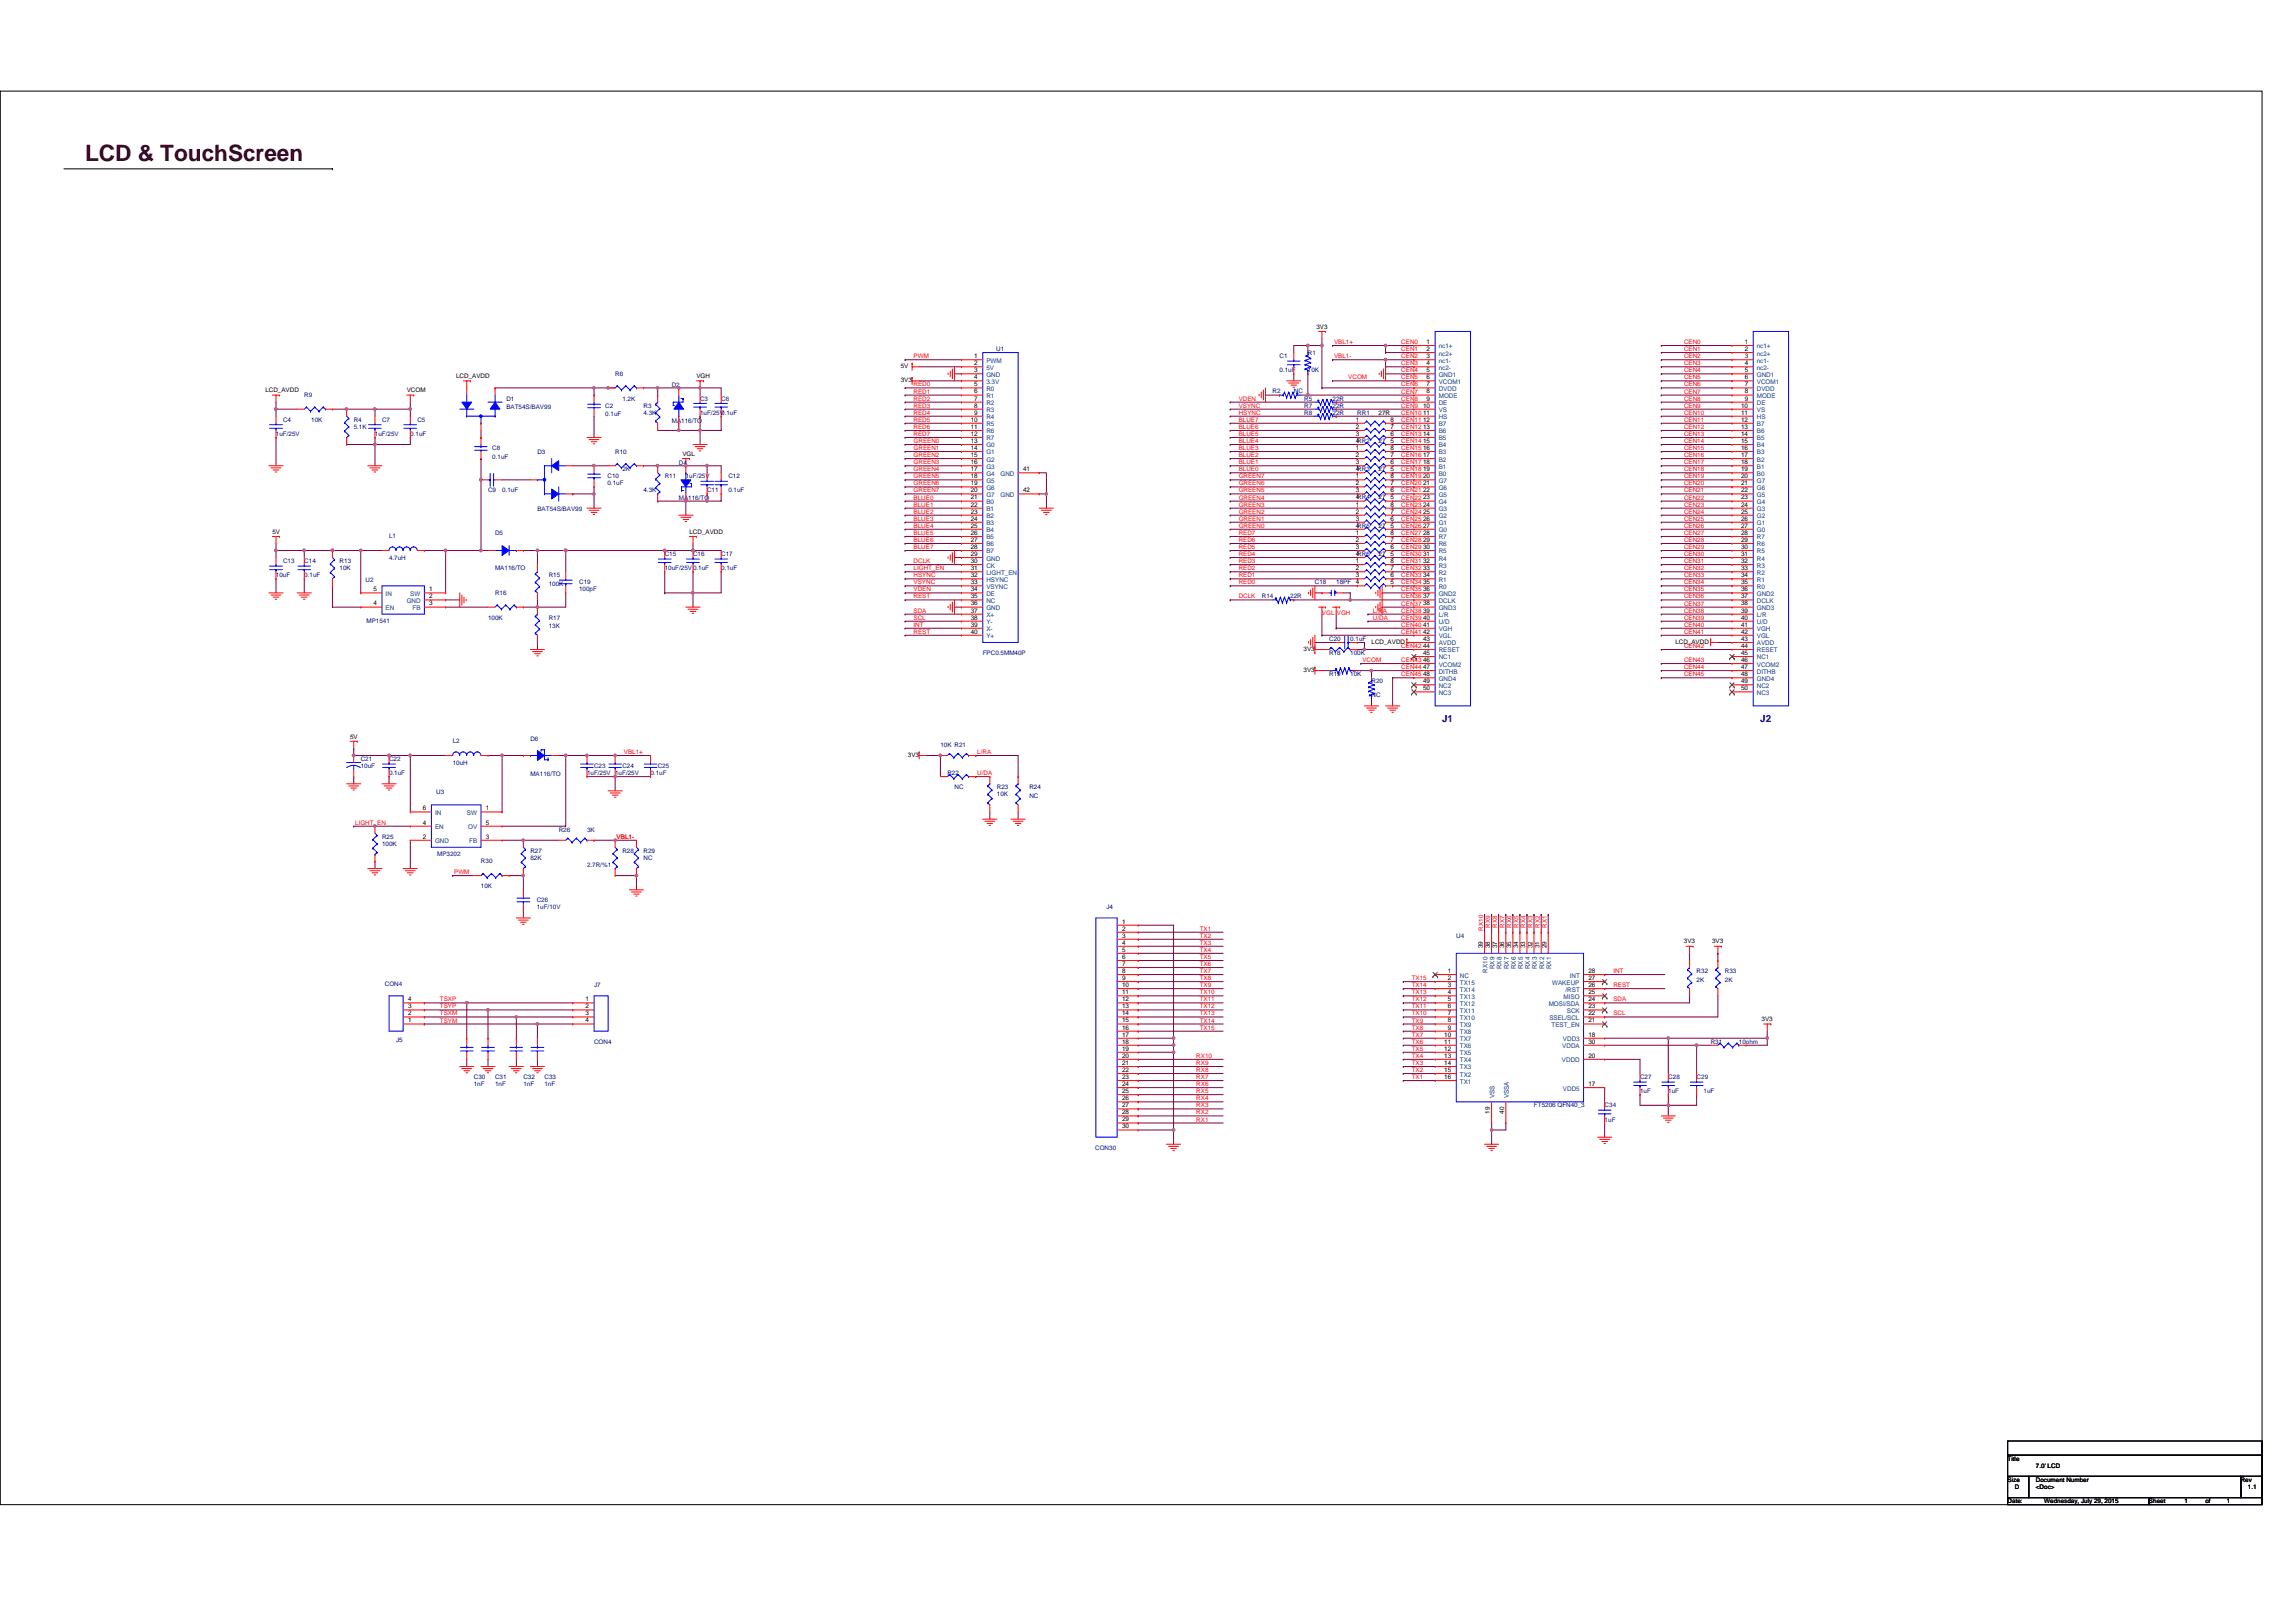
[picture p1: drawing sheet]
<svg xmlns="http://www.w3.org/2000/svg" width="297mm" height="210mm" viewBox="0 0 297 210" stroke-linecap="round" stroke-linejoin="round" font-family="sans-serif">
<defs><g id="words">
<text font-size="2.9" fill="#400000" x="11" y="20.9">LCD &amp; TouchScreen</text>
<g font-size="1.3" fill="#000080">
<text x="186.6" y="93.5">J1</text>
<text x="227.7" y="93.5">J2</text>
</g>
<g font-size=".8">
<text x="116.5" y="47.6">5V</text>
<text x="126" y="46.3">1</text>
<text x="126" y="47.2">2</text>
<text x="170.3" y="42.5">3V3</text>
<text x="184.6" y="44.5">1</text>
<text x="184.6" y="45.4">2</text>
<text x="184.6" y="46.3">3</text>
<text x="184.6" y="47.2">4</text>
<text x="225.7" y="44.5">1</text>
<text x="225.7" y="45.4">2</text>
<text x="225.7" y="46.3">3</text>
<text x="225.7" y="47.2">4</text>
<text x="34.3" y="50.7">LCD_AVDD</text>
<text x="52.6" y="50.7">VCOM</text>
<text x="59" y="48.9">LCD_AVDD</text>
<text x="90.1" y="48.9">VGH</text>
<text x="116.5" y="49.4">3V3</text>
<text x="126" y="48.2">3</text>
<text x="126" y="49.1">4</text>
<text x="126" y="50">5</text>
<text x="126" y="50.9">6</text>
<text x="126" y="51.8">7</text>
<text x="126" y="52.7">8</text>
<text x="126" y="53.6">9</text>
<text x="178.3" y="53.7">27R</text>
<text x="184.1" y="52.7">10</text>
<text x="184.1" y="53.6">11</text>
<text x="184.6" y="48.2">5</text>
<text x="184.6" y="49.1">6</text>
<text x="184.6" y="50">7</text>
<text x="184.6" y="50.9">8</text>
<text x="184.6" y="51.8">9</text>
<text x="225.3" y="52.7">10</text>
<text x="225.3" y="53.6">11</text>
<text x="225.7" y="48.2">5</text>
<text x="225.7" y="49.1">6</text>
<text x="225.7" y="50">7</text>
<text x="225.7" y="50.9">8</text>
<text x="225.7" y="51.8">9</text>
<text x="88.3" y="59">VGL</text>
<text x="125.6" y="54.5">10</text>
<text x="125.6" y="55.5">11</text>
<text x="125.6" y="56.4">12</text>
<text x="125.6" y="57.3">13</text>
<text x="125.6" y="58.2">14</text>
<text x="125.6" y="59.1">15</text>
<text x="175.4" y="58.2">1</text>
<text x="175.4" y="59.1">2</text>
<text x="175.4" y="54.5">1</text>
<text x="175.4" y="55.5">2</text>
<text x="175.4" y="56.4">3</text>
<text x="175.4" y="57.3">4RR2</text>
<text x="178.3" y="57.3">27</text>
<text x="179.9" y="59.1">7</text>
<text x="179.9" y="58.2">8</text>
<text x="179.9" y="57.3">5</text>
<text x="179.9" y="56.4">6</text>
<text x="179.9" y="55.5">7</text>
<text x="179.9" y="54.5">8</text>
<text x="184.1" y="54.5">12</text>
<text x="184.1" y="55.5">13</text>
<text x="184.1" y="56.4">14</text>
<text x="184.1" y="57.3">15</text>
<text x="184.1" y="58.2">16</text>
<text x="184.1" y="59.1">17</text>
<text x="225.3" y="54.5">12</text>
<text x="225.3" y="55.5">13</text>
<text x="225.3" y="56.4">14</text>
<text x="225.3" y="57.3">15</text>
<text x="225.3" y="58.2">16</text>
<text x="225.3" y="59.1">17</text>
<text x="125.6" y="60">16</text>
<text x="125.6" y="61">17</text>
<text x="125.6" y="61.9">18</text>
<text x="125.6" y="62.8">19</text>
<text x="125.6" y="63.7">20</text>
<text x="125.6" y="64.6">21</text>
<text x="125.6" y="65.5">22</text>
<text x="132.4" y="61">41</text>
<text x="132.4" y="63.7">42</text>
<text x="175.4" y="60">3</text>
<text x="175.4" y="61">4RR3</text>
<text x="175.4" y="65.5">1</text>
<text x="175.4" y="61.9">1</text>
<text x="175.4" y="62.8">2</text>
<text x="175.4" y="63.7">3</text>
<text x="175.4" y="64.6">4RR4</text>
<text x="178.3" y="64.6">27</text>
<text x="178.3" y="61">27</text>
<text x="179.9" y="61">5</text>
<text x="179.9" y="60">6</text>
<text x="179.9" y="65.5">8</text>
<text x="179.9" y="64.6">5</text>
<text x="179.9" y="63.7">6</text>
<text x="179.9" y="62.8">7</text>
<text x="179.9" y="61.9">8</text>
<text x="184.1" y="60">18</text>
<text x="184.1" y="61">19</text>
<text x="184.1" y="61.9">20</text>
<text x="184.1" y="62.8">21</text>
<text x="184.1" y="63.7">22</text>
<text x="184.1" y="64.6">23</text>
<text x="184.1" y="65.5">24</text>
<text x="225.3" y="60">18</text>
<text x="225.3" y="61">19</text>
<text x="225.3" y="61.9">20</text>
<text x="225.3" y="62.8">21</text>
<text x="225.3" y="63.7">22</text>
<text x="225.3" y="64.6">23</text>
<text x="225.3" y="65.5">24</text>
<text x="35.2" y="69">5V</text>
<text x="89.2" y="69">LCD_AVDD</text>
<text x="125.6" y="71.9">29</text>
<text x="125.6" y="66.4">23</text>
<text x="125.6" y="67.4">24</text>
<text x="125.6" y="68.3">25</text>
<text x="125.6" y="69.2">26</text>
<text x="125.6" y="70.1">27</text>
<text x="125.6" y="71">28</text>
<text x="175.4" y="69.2">1</text>
<text x="175.4" y="70.1">2</text>
<text x="175.4" y="71">3</text>
<text x="175.4" y="71.9">4RR6</text>
<text x="175.4" y="66.4">2</text>
<text x="175.4" y="67.4">3</text>
<text x="175.4" y="68.3">4RR5</text>
<text x="178.3" y="68.3">27</text>
<text x="178.3" y="71.9">27</text>
<text x="179.9" y="71.9">5</text>
<text x="179.9" y="71">6</text>
<text x="179.9" y="70.1">7</text>
<text x="179.9" y="69.2">8</text>
<text x="179.9" y="68.3">5</text>
<text x="179.9" y="67.4">6</text>
<text x="179.9" y="66.4">7</text>
<text x="184.1" y="66.4">25</text>
<text x="184.1" y="67.4">26</text>
<text x="184.1" y="68.3">27</text>
<text x="184.1" y="69.2">28</text>
<text x="184.1" y="70.1">29</text>
<text x="184.1" y="71">30</text>
<text x="184.1" y="71.9">31</text>
<text x="225.3" y="66.4">25</text>
<text x="225.3" y="67.4">26</text>
<text x="225.3" y="68.3">27</text>
<text x="225.3" y="69.2">28</text>
<text x="225.3" y="70.1">29</text>
<text x="225.3" y="71">30</text>
<text x="225.3" y="71.9">31</text>
<text x="48.3" y="76.5">5</text>
<text x="55.5" y="76.5">1</text>
<text x="55.5" y="77.4">2</text>
<text x="125.6" y="72.8">30</text>
<text x="125.6" y="73.8">31</text>
<text x="125.6" y="74.7">32</text>
<text x="125.6" y="75.6">33</text>
<text x="125.6" y="76.5">34</text>
<text x="125.6" y="77.4">35</text>
<text x="175.4" y="72.8">1</text>
<text x="175.4" y="73.8">2</text>
<text x="175.4" y="74.7">3</text>
<text x="175.4" y="75.6">4</text>
<text x="179.9" y="75.6">5</text>
<text x="179.9" y="74.7">6</text>
<text x="179.9" y="73.8">7</text>
<text x="179.9" y="72.8">8</text>
<text x="184.1" y="72.8">32</text>
<text x="184.1" y="73.8">33</text>
<text x="184.1" y="74.7">34</text>
<text x="184.1" y="75.6">35</text>
<text x="184.1" y="76.5">36</text>
<text x="184.1" y="77.4">37</text>
<text x="225.3" y="72.8">32</text>
<text x="225.3" y="73.8">33</text>
<text x="225.3" y="74.7">34</text>
<text x="225.3" y="75.6">35</text>
<text x="225.3" y="76.5">36</text>
<text x="225.3" y="77.4">37</text>
<text x="48.3" y="78.3">4</text>
<text x="55.5" y="78.3">3</text>
<text x="125.6" y="78.3">36</text>
<text x="125.6" y="79.2">37</text>
<text x="125.6" y="80.2">38</text>
<text x="125.6" y="81.1">39</text>
<text x="125.6" y="82">40</text>
<text x="177.4" y="83.3">LCD_AVDD</text>
<text x="184.1" y="78.3">38</text>
<text x="184.1" y="79.2">39</text>
<text x="184.1" y="80.2">40</text>
<text x="184.1" y="81.1">41</text>
<text x="184.1" y="82">42</text>
<text x="184.1" y="82.9">43</text>
<text x="184.1" y="83.8">44</text>
<text x="216.7" y="83.3">LCD_AVDD</text>
<text x="225.3" y="78.3">38</text>
<text x="225.3" y="79.2">39</text>
<text x="225.3" y="80.2">40</text>
<text x="225.3" y="81.1">41</text>
<text x="225.3" y="82">42</text>
<text x="225.3" y="82.9">43</text>
<text x="225.3" y="83.8">44</text>
<text x="168.7" y="86.9">3V3</text>
<text x="168.7" y="84.2">3V3</text>
<text x="184.1" y="84.7">45</text>
<text x="184.1" y="85.6">46</text>
<text x="184.1" y="86.6">47</text>
<text x="184.1" y="87.5">48</text>
<text x="184.1" y="88.4">49</text>
<text x="184.1" y="89.3">50</text>
<text x="225.3" y="84.7">45</text>
<text x="225.3" y="85.6">46</text>
<text x="225.3" y="86.6">47</text>
<text x="225.3" y="87.5">48</text>
<text x="225.3" y="88.4">49</text>
<text x="225.3" y="89.3">50</text>
<text x="45.3" y="95.5">5V</text>
<text x="117.5" y="97.9">3V3</text>
<text x="54.7" y="106.7">4</text>
<text x="54.7" y="104.8">6</text>
<text x="62.9" y="106.7">5</text>
<text x="62.9" y="104.8">1</text>
<text x="54.7" y="108.5">2</text>
<text x="62.9" y="108.5">3</text>
<text x="145.2" y="119.5">1</text>
<text x="145.2" y="120.4">2</text>
<text x="145.2" y="121.3">3</text>
<text x="145.2" y="122.2">4</text>
<text x="145.2" y="123.1">5</text>
<text x="145.2" y="124.1">6</text>
<text x="145.2" y="125">7</text>
<text x="145.2" y="125.9">8</text>
<text x="187.3" y="125.9">1</text>
<text x="191.9" y="122.7" transform="rotate(-90 191.9 122.7)">39</text>
<text x="192.8" y="122.7" transform="rotate(-90 192.8 122.7)">38</text>
<text x="193.7" y="122.7" transform="rotate(-90 193.7 122.7)">37</text>
<text x="194.6" y="122.7" transform="rotate(-90 194.6 122.7)">36</text>
<text x="195.5" y="122.7" transform="rotate(-90 195.5 122.7)">35</text>
<text x="196.4" y="122.7" transform="rotate(-90 196.4 122.7)">34</text>
<text x="197.3" y="122.7" transform="rotate(-90 197.3 122.7)">33</text>
<text x="198.2" y="122.7" transform="rotate(-90 198.2 122.7)">32</text>
<text x="199.2" y="122.7" transform="rotate(-90 199.2 122.7)">31</text>
<text x="200.1" y="122.7" transform="rotate(-90 200.1 122.7)">29</text>
<text x="205.5" y="125.9">28</text>
<text x="217.8" y="122">3V3</text>
<text x="221.5" y="122">3V3</text>
<text x="52.8" y="131.4">2</text>
<text x="52.8" y="130.5">3</text>
<text x="52.8" y="129.5">4</text>
<text x="75.8" y="129.5">1</text>
<text x="75.8" y="130.5">2</text>
<text x="75.8" y="131.4">3</text>
<text x="145.2" y="126.8">9</text>
<text x="145.2" y="127.7">10</text>
<text x="145.2" y="128.6">11</text>
<text x="145.2" y="129.5">12</text>
<text x="145.2" y="130.5">13</text>
<text x="145.2" y="131.4">14</text>
<text x="187.3" y="126.8">2</text>
<text x="187.3" y="127.7">3</text>
<text x="187.3" y="128.6">4</text>
<text x="187.3" y="129.5">5</text>
<text x="187.3" y="130.5">6</text>
<text x="187.3" y="131.4">7</text>
<text x="205.5" y="129.5">24</text>
<text x="205.5" y="127.7">26</text>
<text x="205.5" y="126.8">27</text>
<text x="205.5" y="130.5">23</text>
<text x="205.5" y="128.6">25</text>
<text x="205.5" y="131.4">22</text>
<text x="52.8" y="132.3">1</text>
<text x="75.8" y="132.3">4</text>
<text x="145.2" y="132.3">15</text>
<text x="145.2" y="133.2">16</text>
<text x="145.2" y="134.1">17</text>
<text x="145.2" y="135">18</text>
<text x="145.2" y="135.9">19</text>
<text x="145.2" y="136.8">20</text>
<text x="145.2" y="137.8">21</text>
<text x="186.8" y="134.1">10</text>
<text x="186.8" y="135">11</text>
<text x="186.8" y="135.9">12</text>
<text x="186.8" y="136.8">13</text>
<text x="186.8" y="137.8">14</text>
<text x="187.3" y="132.3">8</text>
<text x="187.3" y="133.2">9</text>
<text x="205.5" y="135">30</text>
<text x="205.5" y="134.1">18</text>
<text x="205.5" y="132.3">21</text>
<text x="205.5" y="136.8">20</text>
<text x="227.9" y="132.1">3V3</text>
<text x="145.2" y="138.7">22</text>
<text x="145.2" y="139.6">23</text>
<text x="145.2" y="140.5">24</text>
<text x="145.2" y="141.4">25</text>
<text x="145.2" y="142.3">26</text>
<text x="145.2" y="143.3">27</text>
<text x="186.8" y="138.7">15</text>
<text x="186.8" y="139.6">16</text>
<text x="205.5" y="140.5">17</text>
<text x="145.2" y="144.2">28</text>
<text x="145.2" y="145.1">29</text>
<text x="145.2" y="146">30</text>
<text x="192.8" y="144.1" transform="rotate(-90 192.8 144.1)">19</text>
<text x="194.6" y="144.1" transform="rotate(-90 194.6 144.1)">40</text>
<text x="259.7" y="189">Title</text>
<text x="259.7" y="191.7">Size</text>
<text x="263.4" y="191.7">Document Number</text>
<text x="263.4" y="189.9">7.0' LCD</text>
<text x="289.9" y="191.7">Rev</text>
<text x="259.7" y="194.5">Date:</text>
<text x="260.6" y="192.6">D</text>
<text x="263.4" y="192.6">&lt;Doc&gt;</text>
<text x="264.5" y="194.5">Wednesday, July 29, 2015</text>
<text x="278" y="194.5">Sheet</text>
<text x="282.6" y="194.5">1</text>
<text x="285.3" y="194.5">of</text>
<text x="288.1" y="194.5">1</text>
<text x="290.8" y="192.6">1.1</text>
</g>
<g font-size=".8" fill="#f00">
<text x="118.2" y="46.4">PWM</text>
<text x="172.6" y="44.5">VBL1+</text>
<text x="172.6" y="46.4">VBL1-</text>
<text x="181.3" y="45.4">CEN1</text>
<text x="181.3" y="47.3">CEN3</text>
<text x="181.3" y="44.5">CEN0</text>
<text x="181.3" y="46.4">CEN2</text>
<text x="217.9" y="44.5">CEN0</text>
<text x="217.9" y="45.4">CEN1</text>
<text x="217.9" y="46.4">CEN2</text>
<text x="217.9" y="47.3">CEN3</text>
<text x="118.2" y="52.7">RED3</text>
<text x="118.2" y="50">RED0</text>
<text x="118.2" y="51.8">RED2</text>
<text x="118.2" y="50.9">RED1</text>
<text x="118.2" y="53.7">RED4</text>
<text x="160.2" y="51.8">VDEN</text>
<text x="160.2" y="53.7">HSYNC</text>
<text x="160.2" y="52.7">VSYNC</text>
<text x="174.4" y="49.1">VCOM</text>
<text x="181.3" y="49.1">CEN5</text>
<text x="181.3" y="50">CEN6</text>
<text x="181.3" y="48.2">CEN4</text>
<text x="181.3" y="50.9">CEN7</text>
<text x="181.3" y="51.8">CEN8</text>
<text x="181.3" y="53.7">CEN10</text>
<text x="181.3" y="52.7">CEN9</text>
<text x="217.9" y="48.2">CEN4</text>
<text x="217.9" y="50.9">CEN7</text>
<text x="217.9" y="50">CEN6</text>
<text x="217.9" y="49.1">CEN5</text>
<text x="217.9" y="51.8">CEN8</text>
<text x="217.9" y="53.7">CEN10</text>
<text x="217.9" y="52.7">CEN9</text>
<text x="118.2" y="58.2">GREEN1</text>
<text x="118.2" y="54.6">RED5</text>
<text x="118.2" y="57.3">GREEN0</text>
<text x="118.2" y="59.1">GREEN2</text>
<text x="118.2" y="55.5">RED6</text>
<text x="118.2" y="56.4">RED7</text>
<text x="160.2" y="59.1">BLUE2</text>
<text x="160.2" y="55.5">BLUE6</text>
<text x="160.2" y="58.2">BLUE3</text>
<text x="160.2" y="57.3">BLUE4</text>
<text x="160.2" y="54.6">BLUE7</text>
<text x="160.2" y="56.4">BLUE5</text>
<text x="181.3" y="54.6">CEN11</text>
<text x="181.3" y="59.1">CEN16</text>
<text x="181.3" y="58.2">CEN15</text>
<text x="181.3" y="57.3">CEN14</text>
<text x="181.3" y="56.4">CEN13</text>
<text x="181.3" y="55.5">CEN12</text>
<text x="217.9" y="54.6">CEN11</text>
<text x="217.9" y="56.4">CEN13</text>
<text x="217.9" y="57.3">CEN14</text>
<text x="217.9" y="58.2">CEN15</text>
<text x="217.9" y="55.5">CEN12</text>
<text x="217.9" y="59.1">CEN16</text>
<text x="118.2" y="63.7">GREEN7</text>
<text x="118.2" y="61">GREEN4</text>
<text x="118.2" y="62.8">GREEN6</text>
<text x="118.2" y="61.9">GREEN5</text>
<text x="118.2" y="60.1">GREEN3</text>
<text x="118.2" y="64.6">BLUE0</text>
<text x="118.2" y="65.6">BLUE1</text>
<text x="160.2" y="62.8">GREEN6</text>
<text x="160.2" y="64.6">GREEN4</text>
<text x="160.2" y="61.9">GREEN7</text>
<text x="160.2" y="61">BLUE0</text>
<text x="160.2" y="63.7">GREEN5</text>
<text x="160.2" y="65.6">GREEN3</text>
<text x="160.2" y="60.1">BLUE1</text>
<text x="181.3" y="65.6">CEN23</text>
<text x="181.3" y="64.6">CEN22</text>
<text x="181.3" y="63.7">CEN21</text>
<text x="181.3" y="62.8">CEN20</text>
<text x="181.3" y="61.9">CEN19</text>
<text x="181.3" y="61">CEN18</text>
<text x="181.3" y="60.1">CEN17</text>
<text x="217.9" y="61.9">CEN19</text>
<text x="217.9" y="61">CEN18</text>
<text x="217.9" y="60.1">CEN17</text>
<text x="217.9" y="63.7">CEN21</text>
<text x="217.9" y="64.6">CEN22</text>
<text x="217.9" y="65.6">CEN23</text>
<text x="217.9" y="62.8">CEN20</text>
<text x="118.2" y="69.2">BLUE5</text>
<text x="118.2" y="68.3">BLUE4</text>
<text x="118.2" y="70.1">BLUE6</text>
<text x="118.2" y="71">BLUE7</text>
<text x="118.2" y="66.5">BLUE2</text>
<text x="118.2" y="67.4">BLUE3</text>
<text x="160.2" y="69.2">RED7</text>
<text x="160.2" y="68.3">GREEN0</text>
<text x="160.2" y="71.9">RED4</text>
<text x="160.2" y="71">RED5</text>
<text x="160.2" y="67.4">GREEN1</text>
<text x="160.2" y="66.5">GREEN2</text>
<text x="160.2" y="70.1">RED6</text>
<text x="181.3" y="71.9">CEN30</text>
<text x="181.3" y="71">CEN29</text>
<text x="181.3" y="70.1">CEN28</text>
<text x="181.3" y="69.2">CEN27</text>
<text x="181.3" y="68.3">CEN26</text>
<text x="181.3" y="67.4">CEN25</text>
<text x="181.3" y="66.5">CEN24</text>
<text x="217.9" y="67.4">CEN25</text>
<text x="217.9" y="68.3">CEN26</text>
<text x="217.9" y="69.2">CEN27</text>
<text x="217.9" y="66.5">CEN24</text>
<text x="217.9" y="70.1">CEN28</text>
<text x="217.9" y="71.9">CEN30</text>
<text x="217.9" y="71">CEN29</text>
<text x="118.2" y="73.8">LIGHT_EN</text>
<text x="118.2" y="76.5">VDEN</text>
<text x="118.2" y="74.7">HSYNC</text>
<text x="118.2" y="72.9">DCLK</text>
<text x="118.2" y="75.6">VSYNC</text>
<text x="118.2" y="77.4">REST</text>
<text x="160.2" y="77.4">DCLK</text>
<text x="160.2" y="72.9">RED3</text>
<text x="160.2" y="74.7">RED1</text>
<text x="160.2" y="73.8">RED2</text>
<text x="160.2" y="75.6">RED0</text>
<text x="181.3" y="76.5">CEN35</text>
<text x="181.3" y="75.6">CEN34</text>
<text x="181.3" y="74.7">CEN33</text>
<text x="181.3" y="73.8">CEN32</text>
<text x="181.3" y="72.9">CEN31</text>
<text x="181.3" y="77.4">CEN36</text>
<text x="217.9" y="72.9">CEN31</text>
<text x="217.9" y="73.8">CEN32</text>
<text x="217.9" y="76.5">CEN35</text>
<text x="217.9" y="75.6">CEN34</text>
<text x="217.9" y="74.7">CEN33</text>
<text x="217.9" y="77.4">CEN36</text>
<text x="118.2" y="81.1">INT</text>
<text x="118.2" y="80.2">SCL</text>
<text x="118.2" y="79.3">SDA</text>
<text x="118.2" y="82">REST</text>
<text x="171" y="79.6">VGL VGH</text>
<text x="177.6" y="80.2">U/DA</text>
<text x="177.6" y="79.3">L/RA</text>
<text x="181.3" y="80.2">CEN39</text>
<text x="181.3" y="79.3">CEN38</text>
<text x="181.3" y="82">CEN41</text>
<text x="181.3" y="78.4">CEN37</text>
<text x="181.3" y="83.8">CEN42</text>
<text x="181.3" y="81.1">CEN40</text>
<text x="217.9" y="78.4">CEN37</text>
<text x="217.9" y="79.3">CEN38</text>
<text x="217.9" y="80.2">CEN39</text>
<text x="217.9" y="82">CEN41</text>
<text x="217.9" y="83.8">CEN42</text>
<text x="217.9" y="81.1">CEN40</text>
<text x="176.3" y="85.7">VCOM</text>
<text x="181.3" y="85.7">CEN43</text>
<text x="181.3" y="87.5">CEN45</text>
<text x="181.3" y="86.6">CEN44</text>
<text x="217.9" y="87.5">CEN45</text>
<text x="217.9" y="86.6">CEN44</text>
<text x="217.9" y="85.7">CEN43</text>
<text x="80.7" y="97.6">VBL1+</text>
<text x="126.4" y="100.3">U/DA</text>
<text x="126.4" y="97.6">L/RA</text>
<text x="45.9" y="106.7">LIGHT_EN</text>
<text x="58.8" y="113.1">PWM</text>
<text x="79.8" y="108.5">VBL1-</text>
<text x="155.2" y="120.4">TX1</text>
<text x="155.2" y="121.3">TX2</text>
<text x="155.2" y="122.2">TX3</text>
<text x="155.2" y="123.1">TX4</text>
<text x="155.2" y="124.1">TX5</text>
<text x="155.2" y="125">TX6</text>
<text x="155.2" y="125.9">TX7</text>
<text x="191.9" y="120.4" transform="rotate(-90 191.9 120.4)">RX10</text>
<text x="192.8" y="120.1" transform="rotate(-90 192.8 120.1)">RX9</text>
<text x="193.7" y="120.1" transform="rotate(-90 193.7 120.1)">RX8</text>
<text x="194.6" y="120.1" transform="rotate(-90 194.6 120.1)">RX7</text>
<text x="195.5" y="120.1" transform="rotate(-90 195.5 120.1)">RX6</text>
<text x="196.4" y="120.1" transform="rotate(-90 196.4 120.1)">RX5</text>
<text x="197.4" y="120.1" transform="rotate(-90 197.4 120.1)">RX4</text>
<text x="198.3" y="120.1" transform="rotate(-90 198.3 120.1)">RX3</text>
<text x="199.2" y="120.1" transform="rotate(-90 199.2 120.1)">RX2</text>
<text x="200.1" y="120.1" transform="rotate(-90 200.1 120.1)">RX1</text>
<text x="208.7" y="125.9">INT</text>
<text x="56.9" y="131.4">TSXM</text>
<text x="56.9" y="130.5">TSYP</text>
<text x="56.9" y="129.6">TSXP</text>
<text x="155.2" y="126.8">TX8</text>
<text x="155.2" y="127.7">TX9</text>
<text x="155.2" y="128.7">TX10</text>
<text x="155.2" y="129.6">TX11</text>
<text x="155.2" y="130.5">TX12</text>
<text x="155.2" y="131.4">TX13</text>
<text x="182.6" y="128.7">TX13</text>
<text x="182.6" y="127.7">TX14</text>
<text x="182.6" y="126.8">TX15</text>
<text x="182.6" y="130.5">TX11</text>
<text x="182.6" y="131.4">TX10</text>
<text x="182.6" y="129.6">TX12</text>
<text x="208.7" y="129.6">SDA</text>
<text x="208.7" y="131.4">SCL</text>
<text x="208.7" y="127.7">REST</text>
<text x="56.9" y="132.3">TSYM</text>
<text x="154.8" y="136.9">RX10</text>
<text x="154.8" y="137.8">RX9</text>
<text x="155.2" y="132.3">TX14</text>
<text x="155.2" y="133.2">TX15</text>
<text x="182.6" y="132.3">TX9</text>
<text x="182.6" y="133.2">TX8</text>
<text x="182.6" y="134.1">TX7</text>
<text x="182.6" y="135">TX6</text>
<text x="182.6" y="136">TX5</text>
<text x="182.6" y="136.9">TX4</text>
<text x="182.6" y="137.8">TX3</text>
<text x="154.8" y="138.7">RX8</text>
<text x="154.8" y="139.6">RX7</text>
<text x="154.8" y="140.5">RX6</text>
<text x="154.8" y="141.4">RX5</text>
<text x="154.8" y="142.4">RX4</text>
<text x="154.8" y="143.3">RX3</text>
<text x="182.6" y="138.7">TX2</text>
<text x="182.6" y="139.6">TX1</text>
<text x="154.8" y="144.2">RX2</text>
<text x="154.8" y="145.1">RX1</text>
</g>
<g font-size=".8" fill="#004080">
<text x="127.6" y="46.9">PWM</text>
<text x="127.6" y="47.8">5V</text>
<text x="186.1" y="45.1">nc1+</text>
<text x="186.1" y="46">nc2+</text>
<text x="186.1" y="46.9">nc1-</text>
<text x="186.1" y="47.8">nc2-</text>
<text x="227.3" y="45.1">nc1+</text>
<text x="227.3" y="46">nc2+</text>
<text x="227.3" y="46.9">nc1-</text>
<text x="227.3" y="47.8">nc2-</text>
<text x="127.6" y="48.7">GND</text>
<text x="127.6" y="49.7">3.3V</text>
<text x="127.6" y="50.6">R0</text>
<text x="127.6" y="51.5">R1</text>
<text x="127.6" y="52.4">R2</text>
<text x="127.6" y="53.3">R3</text>
<text x="186.1" y="48.7">GND1</text>
<text x="186.1" y="49.7">VCOM1</text>
<text x="186.1" y="50.6">DVDD</text>
<text x="186.1" y="51.5">MODE</text>
<text x="186.1" y="52.4">DE</text>
<text x="186.1" y="53.3">VS</text>
<text x="227.3" y="48.7">GND1</text>
<text x="227.3" y="49.7">VCOM1</text>
<text x="227.3" y="50.6">DVDD</text>
<text x="227.3" y="51.5">MODE</text>
<text x="227.3" y="52.4">DE</text>
<text x="227.3" y="53.3">VS</text>
<text x="127.6" y="54.2">R4</text>
<text x="127.6" y="55.1">R5</text>
<text x="127.6" y="56.1">R6</text>
<text x="127.6" y="57">R7</text>
<text x="127.6" y="57.9">G0</text>
<text x="127.6" y="58.8">G1</text>
<text x="127.6" y="59.7">G2</text>
<text x="186.1" y="54.2">HS</text>
<text x="186.1" y="55.1">B7</text>
<text x="186.1" y="56.1">B6</text>
<text x="186.1" y="57">B5</text>
<text x="186.1" y="57.9">B4</text>
<text x="186.1" y="58.8">B3</text>
<text x="186.1" y="59.7">B2</text>
<text x="227.3" y="54.2">HS</text>
<text x="227.3" y="55.1">B7</text>
<text x="227.3" y="56.1">B6</text>
<text x="227.3" y="57">B5</text>
<text x="227.3" y="57.9">B4</text>
<text x="227.3" y="58.8">B3</text>
<text x="227.3" y="59.7">B2</text>
<text x="127.6" y="60.6">G3</text>
<text x="127.6" y="61.6">G4</text>
<text x="127.6" y="62.5">G5</text>
<text x="127.6" y="63.4">G6</text>
<text x="127.6" y="64.3">G7</text>
<text x="127.6" y="65.2">B0</text>
<text x="129.4" y="61.6">GND</text>
<text x="129.4" y="64.3">GND</text>
<text x="186.1" y="60.6">B1</text>
<text x="186.1" y="61.6">B0</text>
<text x="186.1" y="62.5">G7</text>
<text x="186.1" y="63.4">G6</text>
<text x="186.1" y="64.3">G5</text>
<text x="186.1" y="65.2">G4</text>
<text x="227.3" y="60.6">B1</text>
<text x="227.3" y="61.6">B0</text>
<text x="227.3" y="62.5">G7</text>
<text x="227.3" y="63.4">G6</text>
<text x="227.3" y="64.3">G5</text>
<text x="227.3" y="65.2">G4</text>
<text x="127.6" y="66.1">B1</text>
<text x="127.6" y="67">B2</text>
<text x="127.6" y="67.9">B3</text>
<text x="127.6" y="68.9">B4</text>
<text x="127.6" y="69.8">B5</text>
<text x="127.6" y="70.7">B6</text>
<text x="127.6" y="71.6">B7</text>
<text x="186.1" y="66.1">G3</text>
<text x="186.1" y="67">G2</text>
<text x="186.1" y="67.9">G1</text>
<text x="186.1" y="68.9">G0</text>
<text x="186.1" y="69.8">R7</text>
<text x="186.1" y="70.7">R6</text>
<text x="186.1" y="71.6">R5</text>
<text x="227.3" y="66.1">G3</text>
<text x="227.3" y="67">G2</text>
<text x="227.3" y="67.9">G1</text>
<text x="227.3" y="68.9">G0</text>
<text x="227.3" y="69.8">R7</text>
<text x="227.3" y="70.7">R6</text>
<text x="227.3" y="71.6">R5</text>
<text x="49.9" y="77.1">IN</text>
<text x="52.6" y="78">GND</text>
<text x="53.1" y="77.1">SW</text>
<text x="127.6" y="72.5">GND</text>
<text x="127.6" y="73.4">CK</text>
<text x="127.6" y="74.4">LIGHT_EN</text>
<text x="127.6" y="75.3">HSYNC</text>
<text x="127.6" y="76.2">VSYNC</text>
<text x="127.6" y="77.1">DE</text>
<text x="127.6" y="78">NC</text>
<text x="186.1" y="72.5">R4</text>
<text x="186.1" y="73.4">R3</text>
<text x="186.1" y="74.4">R2</text>
<text x="186.1" y="75.3">R1</text>
<text x="186.1" y="76.2">R0</text>
<text x="186.1" y="77.1">GND2</text>
<text x="186.1" y="78">DCLK</text>
<text x="227.3" y="72.5">R4</text>
<text x="227.3" y="73.4">R3</text>
<text x="227.3" y="74.4">R2</text>
<text x="227.3" y="75.3">R1</text>
<text x="227.3" y="76.2">R0</text>
<text x="227.3" y="77.1">GND2</text>
<text x="227.3" y="78">DCLK</text>
<text x="49.9" y="78.9">EN</text>
<text x="53.4" y="78.9">FB</text>
<text x="127.6" y="78.9">GND</text>
<text x="127.6" y="79.8">X+</text>
<text x="127.6" y="80.8">Y-</text>
<text x="127.6" y="81.7">X-</text>
<text x="127.6" y="82.6">Y+</text>
<text x="186.1" y="78.9">GND3</text>
<text x="186.1" y="79.8">L/R</text>
<text x="186.1" y="80.8">U/D</text>
<text x="186.1" y="81.7">VGH</text>
<text x="186.1" y="82.6">VGL</text>
<text x="186.1" y="83.5">AVDD</text>
<text x="227.3" y="78.9">GND3</text>
<text x="227.3" y="79.8">L/R</text>
<text x="227.3" y="80.8">U/D</text>
<text x="227.3" y="81.7">VGH</text>
<text x="227.3" y="82.6">VGL</text>
<text x="227.3" y="83.5">AVDD</text>
<text x="186.1" y="84.4">RESET</text>
<text x="186.1" y="85.3">NC1</text>
<text x="186.1" y="86.2">VCOM2</text>
<text x="186.1" y="87.1">DITHB</text>
<text x="186.1" y="88.1">GND4</text>
<text x="186.1" y="89">NC2</text>
<text x="186.1" y="89.9">NC3</text>
<text x="227.3" y="84.4">RESET</text>
<text x="227.3" y="85.3">NC1</text>
<text x="227.3" y="86.2">VCOM2</text>
<text x="227.3" y="87.1">DITHB</text>
<text x="227.3" y="88.1">GND4</text>
<text x="227.3" y="89">NC2</text>
<text x="227.3" y="89.9">NC3</text>
<text x="56.3" y="107.3">EN</text>
<text x="56.3" y="105.4">IN</text>
<text x="60.4" y="105.4">SW</text>
<text x="60.6" y="107.3">OV</text>
<text x="56.3" y="109.1">GND</text>
<text x="60.7" y="109.1">FB</text>
<text x="192.4" y="125.8" transform="rotate(-90 192.4 125.8)">RX10</text>
<text x="193.4" y="125.4" transform="rotate(-90 193.4 125.4)">RX9</text>
<text x="194.3" y="125.4" transform="rotate(-90 194.3 125.4)">RX8</text>
<text x="195.2" y="125.4" transform="rotate(-90 195.2 125.4)">RX7</text>
<text x="196.1" y="125.4" transform="rotate(-90 196.1 125.4)">RX6</text>
<text x="197" y="125.4" transform="rotate(-90 197 125.4)">RX5</text>
<text x="197.9" y="125.4" transform="rotate(-90 197.9 125.4)">RX4</text>
<text x="198.8" y="125.4" transform="rotate(-90 198.8 125.4)">RX3</text>
<text x="199.8" y="125.4" transform="rotate(-90 199.8 125.4)">RX2</text>
<text x="200.7" y="125.4" transform="rotate(-90 200.7 125.4)">RX1</text>
<text x="188.9" y="126.5">NC</text>
<text x="188.9" y="127.4">TX15</text>
<text x="188.9" y="128.3">TX14</text>
<text x="188.9" y="129.2">TX13</text>
<text x="188.9" y="130.1">TX12</text>
<text x="188.9" y="131">TX11</text>
<text x="188.9" y="132">TX10</text>
<text x="200.4" y="130.1">MOSI/SDA</text>
<text x="200.4" y="132">SSEL/SCL</text>
<text x="200.8" y="127.4">WAKEUP</text>
<text x="202.3" y="129.2">MISO</text>
<text x="202.5" y="128.3">/RST</text>
<text x="202.7" y="131">SCK</text>
<text x="203.1" y="126.5">INT</text>
<text x="188.9" y="132.9">TX9</text>
<text x="188.9" y="133.8">TX8</text>
<text x="188.9" y="134.7">TX7</text>
<text x="188.9" y="135.6">TX6</text>
<text x="188.9" y="136.5">TX5</text>
<text x="188.9" y="137.4">TX4</text>
<text x="200.7" y="132.9">TEST_EN</text>
<text x="202.1" y="137.4">VDDD</text>
<text x="202.1" y="135.6">VDDA</text>
<text x="202.2" y="134.7">VDD3</text>
<text x="188.9" y="138.4">TX3</text>
<text x="188.9" y="139.3">TX2</text>
<text x="188.9" y="140.2">TX1</text>
<text x="193.4" y="142.1" transform="rotate(-90 193.4 142.1)">VSS</text>
<text x="195.2" y="142.1" transform="rotate(-90 195.2 142.1)">VSSA</text>
<text x="202.2" y="141.1">VDD5</text>
</g>
<g font-size=".8" fill="#000080">
<text x="128.9" y="45.4">U1</text>
<text x="165.5" y="46.3">C1</text>
<text x="169.2" y="45.9">R1</text>
<text x="39.4" y="51.4">R9</text>
<text x="65.5" y="51.8">D1</text>
<text x="65.5" y="52.9">BAT54S/BAV99</text>
<text x="78.3" y="52.7">C2</text>
<text x="78.3" y="53.8">0.1uF</text>
<text x="79.6" y="48.6">R6</text>
<text x="80.5" y="51.8">1.2K</text>
<text x="83.2" y="52.7">R3</text>
<text x="83.2" y="53.7">4.3K</text>
<text x="86.9" y="50.1">D2</text>
<text x="90.6" y="51.8">C3</text>
<text x="90.6" y="53.7">1uF/25V0.1uF</text>
<text x="93.3" y="51.8">C6</text>
<text x="164.6" y="50.9">R2</text>
<text x="165.5" y="48.2">0.1uF</text>
<text x="167.4" y="50.9">NC</text>
<text x="168.7" y="51.8">R5</text>
<text x="168.7" y="53.7">R8</text>
<text x="168.7" y="52.7">R7</text>
<text x="169.2" y="48.2">10K</text>
<text x="172.4" y="51.8">22R</text>
<text x="172.4" y="53.7">22R</text>
<text x="172.4" y="52.7">22R</text>
<text x="175.6" y="53.7">RR1</text>
<text x="35.7" y="56.4">1uF/25V</text>
<text x="36.6" y="54.6">C4</text>
<text x="40.3" y="54.6">10K</text>
<text x="45.8" y="54.6">R4</text>
<text x="45.8" y="55.5">5.1K</text>
<text x="48.5" y="56.4">1uF/25V</text>
<text x="49.4" y="54.6">C7</text>
<text x="53.1" y="56.4">0.1uF</text>
<text x="54" y="54.6">C5</text>
<text x="63.7" y="58.2">C8</text>
<text x="63.7" y="59.3">0.1uF</text>
<text x="69.5" y="58.7">D3</text>
<text x="79.6" y="58.7">R10</text>
<text x="86.9" y="54.7">MA116/TO</text>
<text x="63.1" y="63.7">C9</text>
<text x="65" y="63.7">0.1uF</text>
<text x="78.6" y="61.9">C10</text>
<text x="78.6" y="62.7">0.1uF</text>
<text x="80.5" y="61">2K</text>
<text x="83.2" y="63.7">4.3K</text>
<text x="86" y="61.9">R11</text>
<text x="87.8" y="60.2">D4</text>
<text x="87.8" y="64.7">MA116/TO</text>
<text x="88.7" y="61.9">1uF/25V</text>
<text x="91.5" y="63.7">C11</text>
<text x="94.2" y="61.9">C12</text>
<text x="94.2" y="63.7">0.1uF</text>
<text x="50.3" y="69.7">L1</text>
<text x="64" y="69.2">D5</text>
<text x="69.5" y="66.1">BAT54S/BAV99</text>
<text x="86" y="71.9">C15</text>
<text x="89.7" y="71.9">C16</text>
<text x="93.3" y="71.9">C17</text>
<text x="35.7" y="74.7">10uF</text>
<text x="36.6" y="72.9">C13</text>
<text x="39.4" y="72.9">C14</text>
<text x="39.4" y="74.7">0.1uF</text>
<text x="43.9" y="72.9">R13</text>
<text x="43.9" y="73.8">10K</text>
<text x="47.3" y="75.2">U2</text>
<text x="50.3" y="72.5">4.7uH</text>
<text x="64" y="73.8">MA116/TO</text>
<text x="64" y="77">R16</text>
<text x="71" y="74.7">R15</text>
<text x="71" y="75.8">100K</text>
<text x="74.9" y="75.6">C19</text>
<text x="74.9" y="76.4">100pF</text>
<text x="86" y="73.8">10uF/25V0.1uF</text>
<text x="93.3" y="73.8">0.1uF</text>
<text x="163.3" y="77.4">R14</text>
<text x="166.9" y="77.4">22R</text>
<text x="170.1" y="75.6">C18</text>
<text x="172.9" y="75.6">18PF</text>
<text x="47.4" y="80.5">MP1541</text>
<text x="63.1" y="80.2">100K</text>
<text x="71" y="80.2">R17</text>
<text x="71" y="81.3">13K</text>
<text x="172" y="82.9">C20</text>
<text x="174.7" y="82.9">0.1uF</text>
<text x="127.1" y="84.8">FPC0.5MM40P</text>
<text x="172" y="84.8">R18</text>
<text x="172" y="87.5">R19</text>
<text x="174.7" y="84.8">100K</text>
<text x="174.7" y="87.5">10K</text>
<text x="177.4" y="88.4">R20</text>
<text x="68.6" y="95.8">D6</text>
<text x="177.4" y="90.2">NC</text>
<text x="46.7" y="98.5">C21</text>
<text x="46.7" y="99.4">10uF</text>
<text x="50.3" y="98.5">C22</text>
<text x="50.3" y="100.3">0.1uF</text>
<text x="58.6" y="96.2">L2</text>
<text x="58.6" y="99">10uH</text>
<text x="68.6" y="100.4">MA116/TO</text>
<text x="75.9" y="100.3">1uF/25V 1uF/25V</text>
<text x="76.9" y="99.4">C23</text>
<text x="80.5" y="99.4">C24</text>
<text x="84.2" y="100.3">0.1uF</text>
<text x="85.1" y="99.4">C25</text>
<text x="121.7" y="96.6">10K R21</text>
<text x="122.6" y="100.3">R22</text>
<text x="56.4" y="102.7">U3</text>
<text x="72.3" y="107.6">R26</text>
<text x="75.9" y="107.6">3K</text>
<text x="123.5" y="102.1">NC</text>
<text x="129" y="102.1">R23</text>
<text x="129" y="103">10K</text>
<text x="133.2" y="102.1">R24</text>
<text x="133.2" y="103.2">NC</text>
<text x="49.4" y="108.5">R25</text>
<text x="49.4" y="109.4">100K</text>
<text x="56.6" y="110.7">MP3202</text>
<text x="62.2" y="111.7">R30</text>
<text x="68.6" y="110.3">R27</text>
<text x="68.6" y="111.3">82K</text>
<text x="75.9" y="112.2">2.7R/%1</text>
<text x="80.5" y="110.3">R28</text>
<text x="83.2" y="110.3">R29</text>
<text x="83.2" y="111.3">NC</text>
<text x="62.2" y="114.9">10K</text>
<text x="69.4" y="116.8">C26</text>
<text x="69.4" y="117.6">1uF/10V</text>
<text x="143.1" y="117.7">J4</text>
<text x="188.4" y="121.3">U4</text>
<text x="219.5" y="125.9">R32</text>
<text x="223.2" y="125.9">R33</text>
<text x="49.8" y="127.6">CON4</text>
<text x="76.9" y="127.7">J7</text>
<text x="219.5" y="127">2K</text>
<text x="223.2" y="127">2K</text>
<text x="51.2" y="134.9">J5</text>
<text x="76.9" y="135">CON4</text>
<text x="221.3" y="135">R31</text>
<text x="225" y="135">10ohm</text>
<text x="61.3" y="139.6">C30</text>
<text x="61.3" y="140.5">1nF</text>
<text x="64" y="139.6">C31</text>
<text x="64" y="140.5">1nF</text>
<text x="67.7" y="139.6">C32</text>
<text x="67.7" y="140.5">1nF</text>
<text x="70.4" y="139.6">C33</text>
<text x="70.4" y="140.5">1nF</text>
<text x="198.5" y="143.3">FT5206 QFN40_3</text>
<text x="207.6" y="143.3">C34</text>
<text x="212.2" y="139.6">C27</text>
<text x="212.2" y="141.4">1uF</text>
<text x="215.8" y="139.6">C28</text>
<text x="215.8" y="141.4">1uF</text>
<text x="219.5" y="139.6">C29</text>
<text x="220.4" y="141.4">1uF</text>
<text x="141.7" y="148.8">CON30</text>
<text x="207.6" y="145.1">1uF</text>
</g>
</g></defs>
<path d="M0 11.8h292.6v182.9h-292.6zM8.3 21.8h34.7M43 21.8h.1M259.7 191h2.8v2.8h-2.8zM259.7 193.8h18.3v.9h-18.3zM259.7 186.4h32.9v1.9h-32.9zM259.7 188.3h32.9v2.7h-32.9zM262.5 191h27.4v2.8h-27.4zM278 193.8h14.6v.9h-14.6zM289.9 191h2.7v2.8h-2.7z" fill="none" stroke="#000" stroke-width=".13"/>
<g fill="none" stroke="#800040" stroke-width=".13">
<path d="M35.7 52.9h.1M35.7 56.6v3.7M35.7 52.9h2.7M35.7 52v.9M35.7 52.9v.9M43 52.9h1.8M44.8 52.9h.1M44.8 57.5h3.7M44.8 52.9h8.3M48.5 52.9h.1M48.5 57.5h.1M48.5 57.5v2.8"/>
<path d="M48.5 56.6v.9M48.5 52.9v.9M53.1 52.9v.9M53.1 56.6v.9h-4.6M53.1 52v.9M62.2 59.3h.1M62.2 55.7v.9M62.2 59.3v11.9M64 50.2h12.9M76.9 50.2v.9M76.9 53.8v2.8M76.9 50.2h2.7"/>
<path d="M76.9 50.2h.1M83.2 50.2h1.9M85.1 50.2v.9M85.1 50.2h.1M85.1 55.7h2.7M85.1 50.2h5.5M87.8 55.7h.1M87.8 54.8v.9M87.8 55.7h2.8M90.6 50.2h.1M90.6 50.2v.9M90.6 50.2h2.7v.9"/>
<path d="M90.6 53.8h.1M90.6 55.7v1.8M90.6 53.8v1.9M93.3 53.8v1.9h-2.7M117.1 58.4h.1M117.1 54.8h.1M117.1 57.5h.1M117.1 52.9h.1M117.1 59.3h.1M117.1 50.2h.1M117.1 52h.1M117.1 51.1h.1"/>
<path d="M117.1 46.5h.1M117.1 53.8h.1M117.1 55.7h.1M117.1 56.6h.1M117.1 50.2h7.3M117.1 51.1h7.3M117.1 52h7.3M117.1 53.8h7.3M117.1 52.9h7.3M117.1 58.4h7.3M117.1 54.8h7.3M117.1 57.5h7.3"/>
<path d="M117.1 59.3h7.3M117.1 46.5h7.3M117.1 55.7h7.3M117.1 56.6h7.3M118.9 47.5h5.5M118.9 49.3h5.5M123.5 48.4h.9M159.1 52h.1M159.1 53.8h.1M159.1 52.9h.1M159.1 59.3h.1M159.1 55.7h.1"/>
<path d="M159.1 58.4h.1M159.1 57.5h.1M159.1 54.8h.1M159.1 56.6h.1M159.1 52h11M159.1 53.8h11M159.1 52.9h11M159.1 58.4h16.5M159.1 54.8h16.5M159.1 57.5h16.5M159.1 59.3h16.5M159.1 55.7h16.5"/>
<path d="M159.1 56.6h16.5M163.7 51.1h1.8M167.4 48.4v.9M168.3 51.1h.9M169.2 51.1h.1M169.2 48.4v2.7M169.2 44.7h-1.8v.9M169.2 44.7h.1M169.2 51.1h13.7M169.2 44.7v.9M169.2 44.7h1.8M171 44.7v5.5"/>
<path d="M171 50.2h.1M171 43.8v.9M171 50.2h11.9M172.4 49.3h.1M172.4 44.7h6.9v.9M172.4 44.7h.1M172.4 46.5h6.9v1M172.4 46.5h.1M172.4 49.3h10.5M172.9 52h.1M172.9 53.8h.1M172.9 52.9h.1"/>
<path d="M172.9 52h10M172.9 53.8h10M172.9 52.9h10M179.3 48.4h.1M179.3 45.6h.1M179.3 47.5h.1M179.3 44.7h.1M179.3 46.5h.1M179.3 48.4h3.6M179.3 46.5h3.6M179.3 44.7h3.6M179.3 45.6h3.6"/>
<path d="M179.3 47.5h3.6M180.2 54.8h.1M180.2 59.3h.1M180.2 58.4h.1M180.2 57.5h.1M180.2 56.6h.1M180.2 55.7h.1M180.2 58.4h2.7M180.2 54.8h2.7M180.2 57.5h2.7M180.2 59.3h2.7M180.2 55.7h2.7"/>
<path d="M180.2 56.6h2.7M214.9 44.7h.1M214.9 45.6h.1M214.9 46.5h.1M214.9 47.5h.1M214.9 48.4h.1M214.9 51.1h.1M214.9 50.2h.1M214.9 49.3h.1M214.9 52h.1M214.9 54.8h.1M214.9 53.8h.1"/>
<path d="M214.9 52.9h.1M214.9 56.6h.1M214.9 57.5h.1M214.9 58.4h.1M214.9 55.7h.1M214.9 59.3h.1M214.9 50.2h9.2M214.9 49.3h9.2M214.9 48.4h9.2M214.9 51.1h9.2M214.9 52h9.2M214.9 53.8h9.2"/>
<path d="M214.9 52.9h9.2M214.9 58.4h9.2M214.9 54.8h9.2M214.9 57.5h9.2M214.9 59.3h9.2M214.9 46.5h9.2M214.9 55.7h9.2M214.9 56.6h9.2M214.9 44.7h9.2M214.9 45.6h9.2M214.9 47.5h9.2M35.7 71.2v.9"/>
<path d="M35.7 74.9v1.8M35.7 70.3v.9M35.7 71.2h.1M35.7 71.2h13.7M39.4 74.9v1.8M39.4 71.2h.1M39.4 71.2v.9M43 71.2h.1M43 75.8v2.7h3.7M46.7 71.2h.1M46.7 71.2v5.5M54.9 71.2h2.8"/>
<path d="M57.7 78.5h5.4M57.7 77.6h1.8M57.7 71.2h.1M57.7 71.2h4.5M57.7 71.2v5.5M62.2 71.2h.1M62.2 71.2h.9M65 62.1h3.6M67.7 71.2h1.8M67.7 78.5h1.8M69.5 71.2v1.8M69.5 78.5h.1"/>
<path d="M69.5 77.6v.9M69.5 71.2h3.7v2.8M69.5 71.2h.1M73.2 76.7v1.8h-3.7M73.2 71.2h.1M73.2 71.2h20.1M74.1 63.9h2.8v1.8M74.1 63.9h.1M74.1 60.3h2.8M76.9 60.3h.1M76.9 63v.9M76.9 60.3h1.8"/>
<path d="M83.2 60.3h1.9M85.1 60.3h8.2v.9M85.1 60.3h.1M85.1 64.8h.1M86 74v2.7M86 76.7h.1M86 71.2h.1M88.7 64.8v1.9M88.7 64.8h.1M88.7 60.3h.1M89.7 71.2h.1M89.7 76.7h.1"/>
<path d="M89.7 74v4.5M89.7 70.3v.9M91.5 60.3v.9M91.5 60.3h.1M91.5 64.8h.1M91.5 63.9v.9M93.3 74v2.7h-7.3M93.3 63.9v.9h-8.2M117.1 74h.1M117.1 63.9h.1M117.1 61.2h.1M117.1 63h.1"/>
<path d="M117.1 69.4h.1M117.1 68.5h.1M117.1 62.1h.1M117.1 60.3h.1M117.1 70.3h.1M117.1 76.7h.1M117.1 71.2h.1M117.1 79.5h.1M117.1 74.9h.1M117.1 73h.1M117.1 64.8h.1M117.1 66.7h.1"/>
<path d="M117.1 65.7h.1M117.1 67.6h.1M117.1 75.8h.1M117.1 77.6h.1M117.1 77.6h7.3M117.1 76.7h7.3M117.1 74h7.3M117.1 63.9h7.3M117.1 61.2h7.3M117.1 63h7.3M117.1 69.4h7.3M117.1 68.5h7.3"/>
<path d="M117.1 62.1h7.3M117.1 60.3h7.3M117.1 70.3h7.3M117.1 71.2h7.3M117.1 79.5h7.3M117.1 74.9h7.3M117.1 73h7.3M117.1 64.8h7.3M117.1 66.7h7.3M117.1 65.7h7.3M117.1 67.6h7.3M117.1 75.8h7.3"/>
<path d="M123.5 78.5h.9M123.5 72.1h.9M134.4 61.2h1v2.7M134.4 63.9h1M135.4 63.9h.1M135.4 63.9v1.8M159.1 77.6h.1M159.1 73h.1M159.1 74.9h.1M159.1 69.4h.1M159.1 74h.1M159.1 63h.1"/>
<path d="M159.1 64.8h.1M159.1 68.5h.1M159.1 72.1h.1M159.1 71.2h.1M159.1 62.1h.1M159.1 61.2h.1M159.1 67.6h.1M159.1 66.7h.1M159.1 70.3h.1M159.1 75.8h.1M159.1 63.9h.1M159.1 65.7h.1"/>
<path d="M159.1 60.3h.1M159.1 77.6h5.5M159.1 74h16.5M159.1 63.9h16.5M159.1 61.2h16.5M159.1 63h16.5M159.1 69.4h16.5M159.1 68.5h16.5M159.1 62.1h16.5M159.1 60.3h16.5M159.1 70.3h16.5M159.1 71.2h16.5"/>
<path d="M159.1 74.9h16.5M159.1 73h16.5M159.1 64.8h16.5M159.1 66.7h16.5M159.1 65.7h16.5M159.1 67.6h16.5M159.1 75.8h16.5M159.1 72.1h16.5M167.4 77.6h7.3M170.1 76.7h.9M171 79.5v2.7M172.9 79.5v1.8"/>
<path d="M173.8 76.7h.9v.9M174.7 77.6h.1M174.7 77.6h8.2M177 79.5h.1M177 79.5h5.9M178.8 78.5h.1M178.8 76.7h.1M178.8 78.5h4.1M178.8 76.7h4.1M180.2 75.8h.1M180.2 74.9h.1M180.2 74h.1"/>
<path d="M180.2 72.1h.1M180.2 71.2h.1M180.2 73h.1M180.2 70.3h.1M180.2 69.4h.1M180.2 68.5h.1M180.2 67.6h.1M180.2 66.7h.1M180.2 65.7h.1M180.2 64.8h.1M180.2 63.9h.1M180.2 63h.1"/>
<path d="M180.2 62.1h.1M180.2 61.2h.1M180.2 60.3h.1M180.2 74h2.7M180.2 63.9h2.7M180.2 61.2h2.7M180.2 63h2.7M180.2 69.4h2.7M180.2 68.5h2.7M180.2 62.1h2.7M180.2 60.3h2.7M180.2 70.3h2.7"/>
<path d="M180.2 71.2h2.7M180.2 74.9h2.7M180.2 73h2.7M180.2 64.8h2.7M180.2 66.7h2.7M180.2 65.7h2.7M180.2 67.6h2.7M180.2 75.8h2.7M180.2 72.1h2.7M214.9 62.1h.1M214.9 61.2h.1M214.9 60.3h.1"/>
<path d="M214.9 63.9h.1M214.9 64.8h.1M214.9 65.7h.1M214.9 63h.1M214.9 67.6h.1M214.9 68.5h.1M214.9 69.4h.1M214.9 66.7h.1M214.9 70.3h.1M214.9 73h.1M214.9 72.1h.1M214.9 71.2h.1"/>
<path d="M214.9 74h.1M214.9 76.7h.1M214.9 75.8h.1M214.9 74.9h.1M214.9 78.5h.1M214.9 79.5h.1M214.9 77.6h.1M214.9 78.5h9.2M214.9 77.6h9.2M214.9 76.7h9.2M214.9 74h9.2M214.9 63.9h9.2"/>
<path d="M214.9 61.2h9.2M214.9 63h9.2M214.9 69.4h9.2M214.9 68.5h9.2M214.9 62.1h9.2M214.9 60.3h9.2M214.9 70.3h9.2M214.9 71.2h9.2M214.9 79.5h9.2M214.9 74.9h9.2M214.9 73h9.2M214.9 64.8h9.2"/>
<path d="M214.9 66.7h9.2M214.9 65.7h9.2M214.9 67.6h9.2M214.9 75.8h9.2M214.9 72.1h9.2M45.8 96.8h.1M45.8 96.8v.9h4.5M50.3 97.7h.1M50.3 97.7h2.8M53.1 97.7v7.4M53.1 97.7h4.6M63.1 97.7h1.9"/>
<path d="M65 97.7h.1M65 97.7h2.7M65 97.7v7.4M69.5 83.1v.9M72.3 97.7h.9M73.2 97.7v9.2h-8.2M73.2 97.7h.1M73.2 97.7h2.7M75.9 97.7h.1M75.9 97.7h8.3M79.6 97.7h.1M117.1 81.3h.1"/>
<path d="M117.1 80.4h.1M117.1 82.2h.1M117.1 80.4h7.3M117.1 82.2h7.3M117.1 81.3h7.3M119.8 97.7h1.9M121.7 97.7h.1M121.7 97.7v2.8M126.2 97.7h.1M126.2 97.7h5.5v2.8M170.1 83.1h2.8M171 86.8h1.4"/>
<path d="M171 82.2h.1M171 82.2h11.9M172.9 81.3h.1M172.9 81.3h10M175.2 86.8h2.2v.9M175.6 83.1h.9v.9M175.6 84h.9M176.1 85.9h.1M176.1 85.9h6.8M176.5 84h.1M176.5 84h6.4M177 80.4h.1"/>
<path d="M177 80.4h5.9M177.4 86.8h.1M177.4 90.4v.9M177.4 86.8h5.5M180.2 87.7h.1M180.2 87.7v3.6M180.2 87.7h2.7M214.9 80.4h.1M214.9 82.2h.1M214.9 84h.1M214.9 81.3h.1M214.9 87.7h.1"/>
<path d="M214.9 86.8h.1M214.9 85.9h.1M214.9 87.7h9.2M214.9 80.4h9.2M214.9 82.2h9.2M214.9 86.8h9.2M214.9 85.9h9.2M214.9 81.3h9.2M214.9 84h9.2M222.2 83.1h1.9M45.8 106.9h7.3M45.8 106.9h.1"/>
<path d="M45.8 100.5v.9M48.5 111.5v.9M50.3 100.5v.9M53.1 108.7v3.7M58.6 113.3h.1M58.6 113.3h2.7M65 108.7h2.7M65.9 113.3h1.8M67.7 108.7h.1M67.7 113.3h.1M67.7 117.9v.9M67.7 108.7h4.6"/>
<path d="M67.7 113.3v1.8M75.9 100.5h3.7M76.9 108.7h.1M76.9 108.7h5.4M79.6 108.7h.1M79.6 113.3h2.7M79.6 100.5h.1M79.6 100.5v1.8M79.6 100.5h4.6M82.3 113.3h.1M82.3 113.3v1.8M126.2 100.5h.1"/>
<path d="M126.2 100.5h1.9M128.1 105.1v.9M131.7 105.1v.9M147.3 119.7h4.5v14.6M192.1 118.3h.1M192.1 118.3v2.3M193 118.3h.1M193 118.3v2.3M193.9 118.3h.1M193.9 118.3v2.3M194.8 118.3h.1M194.8 118.3v2.3"/>
<path d="M195.7 118.3h.1M195.7 118.3v2.3M196.6 118.3h.1M196.6 118.3v2.3M197.5 118.3h.1M197.5 118.3v2.3M198.5 118.3h.1M198.5 118.3v2.3M199.4 118.3h.1M199.4 118.3v2.3M200.3 118.3h.1M200.3 118.3v2.3"/>
<path d="M54.9 131.6h.1M54.9 130.7h.1M54.9 129.8h.1M54.9 132.5h.1M54.9 130.7h8.2M54.9 131.6h11.9M54.9 132.5h19.2M54.9 129.8h5.5M60.4 129.8h.1M60.4 137.1v.9M60.4 129.8h13.7M60.4 129.8v4.5"/>
<path d="M63.1 130.7h.1M63.1 137.1v.9M63.1 130.7h11M63.1 130.7v3.6M66.8 131.6h.1M66.8 137.1v.9M66.8 131.6h7.3M66.8 131.6v2.7M69.5 132.5v1.8M69.5 137.1v.9M69.5 132.5h.1M147.3 134.3h4.5"/>
<path d="M147.3 136.1h4.5M147.3 120.6h.1M147.3 121.5h.1M147.3 122.4h.1M147.3 123.3h.1M147.3 124.3h.1M147.3 125.2h.1M147.3 126.1h.1M147.3 127h.1M147.3 127.9h.1M147.3 128.8h.1M147.3 129.8h.1"/>
<path d="M147.3 130.7h.1M147.3 131.6h.1M147.3 132.5h.1M147.3 133.4h.1M147.3 137.1h.1M147.3 138h.1M147.3 138.9h.1M147.3 139.8h.1M147.3 135.2h4.5M147.3 128.8h10.9M147.3 127.9h10.9M147.3 127h10.9"/>
<path d="M147.3 130.7h10.9M147.3 131.6h10.9M147.3 132.5h10.9M147.3 133.4h10.9M147.3 137.1h10.9M147.3 138h10.9M147.3 138.9h10.9M147.3 139.8h10.9M147.3 129.8h10.9M147.3 126.1h10.9M147.3 120.6h10.9M147.3 121.5h10.9"/>
<path d="M147.3 122.4h10.9M147.3 123.3h10.9M147.3 124.3h10.9M147.3 125.2h10.9M151.8 135.2h.1M151.8 136.1h.1M151.8 134.3h.1M151.8 134.3v13.7M181.5 128.8h.1M181.5 127.9h.1M181.5 127h.1M181.5 130.7h.1"/>
<path d="M181.5 131.6h.1M181.5 132.5h.1M181.5 133.4h.1M181.5 134.3h.1M181.5 135.2h.1M181.5 136.1h.1M181.5 137.1h.1M181.5 138h.1M181.5 138.9h.1M181.5 139.8h.1M181.5 129.8h.1M181.5 134.3h4.2"/>
<path d="M181.5 128.8h4.2M181.5 127.9h4.2M181.5 127h4.2M181.5 130.7h4.2M181.5 131.6h4.2M181.5 132.5h4.2M181.5 133.4h4.2M181.5 135.2h4.2M181.5 136.1h4.2M181.5 137.1h4.2M181.5 138h4.2M181.5 138.9h4.2"/>
<path d="M181.5 139.8h4.2M181.5 129.8h4.2M207.6 126.1h.1M207.6 129.8h.1M207.6 131.6h.1M207.6 137.1h4.6v1.8M207.6 127.9h.1M207.6 134.3h8.2M207.6 135.2h11.9v3.7M207.6 127.9h7.8M207.6 126.1h7.8M215.8 134.3v4.6"/>
<path d="M215.8 134.3h.1M215.8 134.3h12.8M218.6 128.8v1h-11M218.6 123.3v1M219.5 135.2h.1M219.5 135.2h1.8M222.2 128.8v2.8h-14.6M222.2 123.3h.1M222.2 123.3v1M228.6 134.3v.9h-2.7M228.6 133.4v.9M147.3 146.2h4.5"/>
<path d="M147.3 140.7h.1M147.3 141.6h.1M147.3 142.6h.1M147.3 143.5h.1M147.3 144.4h.1M147.3 145.3h.1M147.3 140.7h10.9M147.3 141.6h10.9M147.3 142.6h10.9M147.3 143.5h10.9M147.3 144.4h10.9M147.3 145.3h10.9"/>
<path d="M151.8 146.2h.1M193 145.3v.9M193 146.2h.1M193 146.2v1.8M194.8 145.3v.9h-1.8M207.6 140.7v1.9M207.6 145.3v1.8M212.2 141.6v1.4h3.6M215.8 143h.1M215.8 141.6v1.4M215.8 143v1.4M219.5 141.6v1.4h-3.7"/>
</g>
<g fill="#f0f" stroke="#f0f" stroke-width=".13">
<path d="M169.1 51h.2v.2h-.2z" fill-rule="evenodd"/>
<path d="M169.1 44.6h.2v.2h-.2z" fill-rule="evenodd"/>
<path d="M228.5 134.2h.3v.2h-.3z" fill-rule="evenodd"/>
<path d="M151.7 135.1h.2v.2h-.2z" fill-rule="evenodd"/>
<path d="M50.2 97.6h.2v.2h-.2z" fill-rule="evenodd"/>
<path d="M73 97.6h.3v.2h-.3z" fill-rule="evenodd"/>
<path d="M45.6 97.6h.3v.2h-.3z" fill-rule="evenodd"/>
<path d="M82.2 113.2h.2v.2h-.2z" fill-rule="evenodd"/>
<path d="M42.9 71.1h.2v.2h-.2z" fill-rule="evenodd"/>
<path d="M46.5 71.1h.3v.2h-.3z" fill-rule="evenodd"/>
<path d="M73 71.1h.3v.2h-.3z" fill-rule="evenodd"/>
<path d="M69.4 71.1h.2v.2h-.2z" fill-rule="evenodd"/>
<path d="M89.5 71.1h.3v.2h-.3z" fill-rule="evenodd"/>
<path d="M89.5 71.1h.3v.2h-.3z" fill-rule="evenodd"/>
<path d="M85.9 71.1h.2v.2h-.2z" fill-rule="evenodd"/>
<path d="M62.1 71.1h.2v.2h-.2z" fill-rule="evenodd"/>
<path d="M57.5 71.1h.3v.2h-.3z" fill-rule="evenodd"/>
<path d="M62.1 61.9h.2v.3h-.2z" fill-rule="evenodd"/>
<path d="M91.3 60.1h.3v.3h-.3z" fill-rule="evenodd"/>
<path d="M91.3 64.7h.3v.2h-.3z" fill-rule="evenodd"/>
<path d="M73 71.1h.3v.2h-.3z" fill-rule="evenodd"/>
<path d="M35.6 52.8h.2v.3h-.2z" fill-rule="evenodd"/>
<path d="M44.7 52.8h.2v.3h-.2z" fill-rule="evenodd"/>
<path d="M48.4 52.8h.2v.3h-.2z" fill-rule="evenodd"/>
<path d="M52.9 52.8h.3v.3h-.3z" fill-rule="evenodd"/>
<path d="M48.4 57.4h.2v.2h-.2z" fill-rule="evenodd"/>
<path d="M219.3 135.1h.3v.2h-.3z" fill-rule="evenodd"/>
<path d="M42.9 71.1h.2v.2h-.2z" fill-rule="evenodd"/>
<path d="M39.2 71.1h.3v.2h-.3z" fill-rule="evenodd"/>
<path d="M63 130.5h.2v.3h-.2z" fill-rule="evenodd"/>
<path d="M35.6 71.1h.2v.2h-.2z" fill-rule="evenodd"/>
<path d="M169.1 51h.2v.2h-.2z" fill-rule="evenodd"/>
<path d="M169.1 44.6h.2v.2h-.2z" fill-rule="evenodd"/>
<path d="M228.5 134.2h.3v.2h-.3z" fill-rule="evenodd"/>
<path d="M151.7 135.1h.2v.2h-.2z" fill-rule="evenodd"/>
<path d="M50.2 97.6h.2v.2h-.2z" fill-rule="evenodd"/>
<path d="M73 97.6h.3v.2h-.3z" fill-rule="evenodd"/>
<path d="M45.6 97.6h.3v.2h-.3z" fill-rule="evenodd"/>
<path d="M82.2 113.2h.2v.2h-.2z" fill-rule="evenodd"/>
<path d="M42.9 71.1h.2v.2h-.2z" fill-rule="evenodd"/>
<path d="M46.5 71.1h.3v.2h-.3z" fill-rule="evenodd"/>
<path d="M73 71.1h.3v.2h-.3z" fill-rule="evenodd"/>
<path d="M69.4 71.1h.2v.2h-.2z" fill-rule="evenodd"/>
<path d="M89.5 71.1h.3v.2h-.3z" fill-rule="evenodd"/>
<path d="M89.5 71.1h.3v.2h-.3z" fill-rule="evenodd"/>
<path d="M85.9 71.1h.2v.2h-.2z" fill-rule="evenodd"/>
<path d="M62.1 71.1h.2v.2h-.2z" fill-rule="evenodd"/>
<path d="M57.5 71.1h.3v.2h-.3z" fill-rule="evenodd"/>
<path d="M62.1 61.9h.2v.3h-.2z" fill-rule="evenodd"/>
<path d="M91.3 60.1h.3v.3h-.3z" fill-rule="evenodd"/>
<path d="M91.3 64.7h.3v.2h-.3z" fill-rule="evenodd"/>
<path d="M73 71.1h.3v.2h-.3z" fill-rule="evenodd"/>
<path d="M35.6 52.8h.2v.3h-.2z" fill-rule="evenodd"/>
<path d="M44.7 52.8h.2v.3h-.2z" fill-rule="evenodd"/>
<path d="M48.4 52.8h.2v.3h-.2z" fill-rule="evenodd"/>
<path d="M52.9 52.8h.3v.3h-.3z" fill-rule="evenodd"/>
<path d="M48.4 57.4h.2v.2h-.2z" fill-rule="evenodd"/>
<path d="M219.3 135.1h.3v.2h-.3z" fill-rule="evenodd"/>
<path d="M42.9 71.1h.2v.2h-.2z" fill-rule="evenodd"/>
<path d="M39.2 71.1h.3v.2h-.3z" fill-rule="evenodd"/>
<path d="M63 130.5h.2v.3h-.2z" fill-rule="evenodd"/>
<path d="M35.6 71.1h.2v.2h-.2z" fill-rule="evenodd"/>
<circle cx="177.4" cy="86.8" r=".17"/>
<circle cx="215.8" cy="134.3" r=".17"/>
<circle cx="193" cy="146.2" r=".17"/>
<circle cx="215.8" cy="143" r=".17"/>
<circle cx="151.8" cy="146.2" r=".17"/>
<circle cx="135.4" cy="63.9" r=".17"/>
<circle cx="53.1" cy="97.7" r=".17"/>
<circle cx="79.6" cy="97.7" r=".17"/>
<circle cx="75.9" cy="97.7" r=".17"/>
<circle cx="65" cy="97.7" r=".17"/>
<circle cx="67.7" cy="108.7" r=".17"/>
<circle cx="79.6" cy="108.7" r=".17"/>
<circle cx="67.7" cy="113.3" r=".17"/>
<circle cx="48.5" cy="106.9" r=".17"/>
<circle cx="79.6" cy="100.5" r=".17"/>
<circle cx="69.5" cy="78.5" r=".17"/>
<circle cx="89.6" cy="76.7" r=".17"/>
<circle cx="76.8" cy="60.2" r=".17"/>
<circle cx="76.8" cy="63.9" r=".17"/>
<circle cx="87.8" cy="50.2" r=".17"/>
<circle cx="85.1" cy="50.2" r=".17"/>
<circle cx="90.5" cy="50.2" r=".17"/>
<circle cx="87.8" cy="55.7" r=".17"/>
<circle cx="90.5" cy="55.7" r=".17"/>
<circle cx="88.7" cy="64.8" r=".17"/>
<circle cx="88.7" cy="60.2" r=".17"/>
<circle cx="85.1" cy="60.2" r=".17"/>
<circle cx="171" cy="44.7" r=".17"/>
<circle cx="176.5" cy="84" r=".17"/>
<circle cx="151.8" cy="136.1" r=".17"/>
<circle cx="121.6" cy="97.7" r=".17"/>
<circle cx="151.8" cy="134.3" r=".17"/>
<circle cx="78.7" cy="50.2" r=".17"/>
<circle cx="76.8" cy="50.2" r=".17"/>
<circle cx="179.3" cy="44.7" r=".17"/>
<circle cx="179.3" cy="46.5" r=".17"/>
<circle cx="60.4" cy="129.7" r=".17"/>
<circle cx="66.8" cy="131.6" r=".17"/>
<circle cx="174.7" cy="77.6" r=".17"/>
<circle cx="69.5" cy="132.5" r=".17"/>
</g>
<g fill="none" stroke="#f00" stroke-width=".13">
<path d="M35.2 51.1h.9M35.7 51.1v.9M35.7 53.8v1M35.7 56.6h.1M35.7 55.7v.9M36.1 51.1h.1M38.4 52.9h1M42.1 52.9h.9M43 52.9h.1M44.8 52.9v.9M44.8 57.5h.1M44.8 56.6v.9"/>
<path d="M48.5 53.8v1M48.5 56.6h.1M48.5 55.7v.9M52.6 51.1h.9M53.1 51.1v.9M53.1 53.8v1M53.1 56.6h.1M53.1 55.7v.9M53.5 51.1h.1M59.9 49.3h1M60.4 49.3v1.8M60.9 49.3h.1"/>
<path d="M62.2 54.8v.9M62.2 58.4v.9M62.2 56.6h.1M62.2 56.6v.9M64 50.2h.1M64 50.2v.9M75.9 56.6h1.9M76.2 56.9h1.3M76.5 57.1h.7M76.7 57.4h.2M76.9 52.9v.9M76.9 51.1h.1"/>
<path d="M76.9 51.1v.9M78.7 50.2h.9M82.3 50.2h.9M83.2 50.2h.1M85.1 54.8v.9M85.1 51.1h.1M85.1 51.1v.9M87.8 50.2v.9M87.8 54.8h.1M87.8 53.8v1M88.3 59.3h.9M88.7 59.3v1"/>
<path d="M89.2 59.3h.1M89.7 57.5h1.8M89.9 57.8h1.3M90.1 49.3h.9M90.2 58.1h.7M90.5 58.3h.2M90.6 49.3v.9M90.6 51.1v.9M90.6 53.8h.1M90.6 52.9v.9M91 49.3h.1M93.3 51.1v.9"/>
<path d="M93.3 53.8h.1M93.3 52.9v.9M118 49.3h.9M118 48.8h.1M118 47.5h.9M118 47h.1M118 47v.9M118 48.8v.9M122.7 48.3v.2M122.9 48v.7M123.2 47.7v1.3M123.5 47.5v1.8"/>
<path d="M124.4 46.5h.1M124.4 47.5h.1M124.4 48.4h.1M124.4 49.3h.1M124.4 50.2h.1M124.4 51.1h.1M124.4 52h.1M124.4 52.9h.1M124.4 53.8h.1M124.4 54.8h.1M124.4 55.7h.1M124.4 56.6h.1"/>
<path d="M124.4 57.5h.1M124.4 58.4h.1M124.4 59.3h.1M124.4 59.3h2.7M124.4 49.3h2.7M124.4 51.1h2.7M124.4 46.5h2.7M124.4 47.5h2.7M124.4 48.4h2.7M124.4 50.2h2.7M124.4 52h2.7M124.4 52.9h2.7"/>
<path d="M124.4 53.8h2.7M124.4 54.8h2.7M124.4 55.7h2.7M124.4 56.6h2.7M124.4 57.5h2.7M124.4 58.4h2.7M162.9 51v.2M163.2 50.7v.8M163.4 50.5v1.3M163.7 50.2v1.8M165.5 51.1h.1M166.5 49.3h1.8"/>
<path d="M166.7 49.6h1.3M167 49.8h.7M167.3 50.1h.2M167.4 45.6v.9M167.4 48.4h.1M167.4 47.5v.9M168.3 51.1h.1M169.2 45.6h.1M169.2 48.4h.1M170.1 52h.1M170.1 53.8h.1M170.1 52.9h.1"/>
<path d="M170.6 42.9h.9M171 42.9v.9M171.5 42.9h.1M172.9 52h.1M172.9 53.8h.1M172.9 52.9h.1M175.6 58.4h.1M175.6 59.3h.1M175.6 54.8h.1M175.6 55.7h.1M175.6 56.6h.1M175.6 57.5h.1"/>
<path d="M175.6 59.3h.9M175.6 54.8h.9M175.6 55.7h.9M175.6 56.6h.9M175.6 57.5h.9M175.6 58.4h.9M178.4 48.3v.2M178.7 48v.7M179 47.7v1.3M179.3 47.5v1.8M179.3 59.3h.9M179.3 54.8h.9"/>
<path d="M179.3 55.7h.9M179.3 56.6h.9M179.3 57.5h.9M179.3 58.4h.9M180.2 59.3h.1M180.2 58.4h.1M180.2 57.5h.1M180.2 56.6h.1M180.2 55.7h.1M180.2 54.8h.1M182.9 44.7h.1M182.9 45.6h.1"/>
<path d="M182.9 46.5h.1M182.9 47.5h.1M182.9 48.4h.1M182.9 49.3h.1M182.9 50.2h.1M182.9 51.1h.1M182.9 52h.1M182.9 52.9h.1M182.9 53.8h.1M182.9 54.8h.1M182.9 55.7h.1M182.9 56.6h.1"/>
<path d="M182.9 57.5h.1M182.9 58.4h.1M182.9 59.3h.1M182.9 59.3h2.8M182.9 49.3h2.8M182.9 51.1h2.8M182.9 44.7h2.8M182.9 45.6h2.8M182.9 46.5h2.8M182.9 47.5h2.8M182.9 48.4h2.8M182.9 50.2h2.8"/>
<path d="M182.9 52h2.8M182.9 52.9h2.8M182.9 53.8h2.8M182.9 54.8h2.8M182.9 55.7h2.8M182.9 56.6h2.8M182.9 57.5h2.8M182.9 58.4h2.8M224.1 44.7h.1M224.1 45.6h.1M224.1 46.5h.1M224.1 47.5h.1"/>
<path d="M224.1 48.4h.1M224.1 49.3h.1M224.1 50.2h.1M224.1 51.1h.1M224.1 52h.1M224.1 52.9h.1M224.1 53.8h.1M224.1 54.8h.1M224.1 55.7h.1M224.1 56.6h.1M224.1 57.5h.1M224.1 58.4h.1"/>
<path d="M224.1 59.3h.1M224.1 59.3h2.7M224.1 49.3h2.7M224.1 51.1h2.7M224.1 44.7h2.7M224.1 45.6h2.7M224.1 46.5h2.7M224.1 47.5h2.7M224.1 48.4h2.7M224.1 50.2h2.7M224.1 52h2.7M224.1 52.9h2.7"/>
<path d="M224.1 53.8h2.7M224.1 54.8h2.7M224.1 55.7h2.7M224.1 56.6h2.7M224.1 57.5h2.7M224.1 58.4h2.7M34.8 76.7h1.8M34.8 60.3h1.8M35.1 77h1.2M35.1 60.5h1.2M35.2 69.4h.9M35.3 77.3h.8"/>
<path d="M35.3 60.8h.8M35.6 77.5h.2M35.6 61.1h.2M35.7 69.4v.9M35.7 72.1v.9M35.7 74.9h.1M35.7 74v.9M36.1 69.4h.1M38.4 76.7h1.9M38.7 77h1.3M39 77.3h.7M39.3 77.5h.2"/>
<path d="M39.4 72.1v.9M39.4 74.9h.1M39.4 74v.9M43 71.2v.9M43 75.8h.1M43 74.9v.9M46.7 78.5h.1M46.7 76.7h.1M46.7 78.5h2.7M46.7 76.7h2.7M47.6 60.3h1.8M47.9 60.5h1.2"/>
<path d="M48.1 60.8h.8M48.4 61.1h.2M49.4 71.2h.9M54 71.2h.9M54.9 71.2h.1M54.9 78.5h2.8M54.9 76.7h2.8M54.9 77.6h2.8M57.7 76.7h.1M57.7 77.6h.1M57.7 78.5h.1M59.5 76.7v1.8"/>
<path d="M59.8 77v1.3M60 77.3v.7M60.3 77.5v.2M62.2 62.1h.1M62.2 62.1h.9M63.1 71.2h.9M63.1 78.5h.9M64 62.1h1M66.8 78.5h.9M66.8 71.2h.9M67.7 71.2h.1M67.7 78.5h.1"/>
<path d="M68.6 62.1h.9M69.5 76.7v.9M69.5 73h.1M69.5 78.5h.1M69.5 73v1M69.5 78.5v1M73.2 60.3h.9M73.2 74v.9M73.2 76.7h.1M73.2 63.9h.9M73.2 75.8v.9M74.1 63.9h.1"/>
<path d="M75.9 65.7h1.9M76.2 66h1.3M76.5 66.3h.7M76.7 66.6h.2M76.9 60.3v.9M76.9 63h.1M76.9 62.1v.9M78.7 60.3h.9M82.3 60.3h.9M83.2 60.3h.1M85.1 60.3v.9M85.1 64.8h.1"/>
<path d="M85.1 63.9v.9M86 71.2v.9M86 74h.1M86 73v1M87.8 66.7h1.9M88.1 66.9h1.3M88.4 67.2h.7M88.6 67.5h.2M88.7 78.5h1.9M88.7 63.9v.9M88.7 60.3h.1M88.7 60.3v.9"/>
<path d="M89 78.8h1.3M89.2 69.4h.9M89.3 79.1h.7M89.6 79.4h.1M89.7 69.4v.9M89.7 71.2v.9M89.7 74h.1M89.7 73v1M90.1 69.4h.1M91.5 61.2v.9M91.5 63.9h.1M91.5 63v.9"/>
<path d="M93.3 61.2v.9M93.3 63.9h.1M93.3 71.2v.9M93.3 74h.1M93.3 63v.9M93.3 73v1M122.7 78.4v.2M122.7 72.1v.1M122.9 78.2v.7M122.9 71.8v.7M123.2 77.9v1.3M123.2 71.5v1.3"/>
<path d="M123.5 77.6v1.9M123.5 71.2v1.8M124.4 72.1h.1M124.4 73h.1M124.4 74h.1M124.4 74.9h.1M124.4 75.8h.1M124.4 76.7h.1M124.4 77.6h.1M124.4 78.5h.1M124.4 79.5h.1M124.4 60.3h.1"/>
<path d="M124.4 61.2h.1M124.4 62.1h.1M124.4 63h.1M124.4 63.9h.1M124.4 64.8h.1M124.4 65.7h.1M124.4 66.7h.1M124.4 67.6h.1M124.4 68.5h.1M124.4 69.4h.1M124.4 70.3h.1M124.4 71.2h.1"/>
<path d="M124.4 78.5h2.7M124.4 69.4h2.7M124.4 71.2h2.7M124.4 60.3h2.7M124.4 61.2h2.7M124.4 62.1h2.7M124.4 63h2.7M124.4 63.9h2.7M124.4 64.8h2.7M124.4 65.7h2.7M124.4 66.7h2.7M124.4 67.6h2.7"/>
<path d="M124.4 68.5h2.7M124.4 70.3h2.7M124.4 72.1h2.7M124.4 73h2.7M124.4 74h2.7M124.4 74.9h2.7M124.4 75.8h2.7M124.4 76.7h2.7M124.4 77.6h2.7M124.4 79.5h2.7M131.7 61.2h2.7M131.7 63.9h2.7"/>
<path d="M134.4 65.7h1.9M134.4 61.2h.1M134.4 63.9h.1M134.7 66h1.3M135 66.3h.7M135.3 66.6h.2M164.6 77.6h.1M167.4 77.6h.1M169.3 76.6v.2M169.6 76.3v.8M169.8 76.1v1.2M170.1 75.8v1.8"/>
<path d="M170.6 78.5h.9M171 78.5v1M171 76.7h.1M171 76.7h1M171.5 78.5h.1M172.4 78.5h.9M172.9 78.5v1M172.9 76.7h.9M173.3 78.5h.1M175.6 69.4h.1M175.6 70.3h.1M175.6 71.2h.1"/>
<path d="M175.6 72.1h.1M175.6 60.3h.1M175.6 61.2h.1M175.6 65.7h.1M175.6 66.7h.1M175.6 67.6h.1M175.6 68.5h.1M175.6 73h.1M175.6 74h.1M175.6 74.9h.1M175.6 75.8h.1M175.6 62.1h.1"/>
<path d="M175.6 63h.1M175.6 63.9h.1M175.6 64.8h.1M175.6 69.4h.9M175.6 71.2h.9M175.6 60.3h.9M175.6 61.2h.9M175.6 62.1h.9M175.6 63h.9M175.6 63.9h.9M175.6 64.8h.9M175.6 65.7h.9"/>
<path d="M175.6 66.7h.9M175.6 67.6h.9M175.6 68.5h.9M175.6 70.3h.9M175.6 72.1h.9M175.6 73h.9M175.6 74h.9M175.6 74.9h.9M175.6 75.8h.9M178 76.6v.2M178 78.4v.2M178.3 76.3v.8"/>
<path d="M178.3 78.2v.7M178.5 76.1v1.2M178.5 77.9v1.3M178.8 75.8v3.7M179.3 69.4h.9M179.3 71.2h.9M179.3 60.3h.9M179.3 61.2h.9M179.3 62.1h.9M179.3 63h.9M179.3 63.9h.9M179.3 64.8h.9"/>
<path d="M179.3 65.7h.9M179.3 66.7h.9M179.3 67.6h.9M179.3 68.5h.9M179.3 70.3h.9M179.3 72.1h.9M179.3 73h.9M179.3 74h.9M179.3 74.9h.9M179.3 75.8h.9M180.2 72.1h.1M180.2 71.2h.1"/>
<path d="M180.2 70.3h.1M180.2 69.4h.1M180.2 61.2h.1M180.2 60.3h.1M180.2 68.5h.1M180.2 67.6h.1M180.2 66.7h.1M180.2 65.7h.1M180.2 75.8h.1M180.2 74.9h.1M180.2 74h.1M180.2 73h.1"/>
<path d="M180.2 64.8h.1M180.2 63.9h.1M180.2 63h.1M180.2 62.1h.1M182.9 60.3h.1M182.9 61.2h.1M182.9 62.1h.1M182.9 63h.1M182.9 63.9h.1M182.9 64.8h.1M182.9 65.7h.1M182.9 66.7h.1"/>
<path d="M182.9 67.6h.1M182.9 68.5h.1M182.9 69.4h.1M182.9 70.3h.1M182.9 71.2h.1M182.9 72.1h.1M182.9 73h.1M182.9 74h.1M182.9 74.9h.1M182.9 75.8h.1M182.9 76.7h.1M182.9 77.6h.1"/>
<path d="M182.9 78.5h.1M182.9 79.5h.1M182.9 78.5h2.8M182.9 69.4h2.8M182.9 71.2h2.8M182.9 60.3h2.8M182.9 61.2h2.8M182.9 62.1h2.8M182.9 63h2.8M182.9 63.9h2.8M182.9 64.8h2.8M182.9 65.7h2.8"/>
<path d="M182.9 66.7h2.8M182.9 67.6h2.8M182.9 68.5h2.8M182.9 70.3h2.8M182.9 72.1h2.8M182.9 73h2.8M182.9 74h2.8M182.9 74.9h2.8M182.9 75.8h2.8M182.9 76.7h2.8M182.9 77.6h2.8M182.9 79.5h2.8"/>
<path d="M224.1 60.3h.1M224.1 61.2h.1M224.1 62.1h.1M224.1 63h.1M224.1 63.9h.1M224.1 64.8h.1M224.1 65.7h.1M224.1 66.7h.1M224.1 67.6h.1M224.1 68.5h.1M224.1 69.4h.1M224.1 70.3h.1"/>
<path d="M224.1 71.2h.1M224.1 72.1h.1M224.1 73h.1M224.1 74h.1M224.1 74.9h.1M224.1 75.8h.1M224.1 76.7h.1M224.1 77.6h.1M224.1 78.5h.1M224.1 79.5h.1M224.1 78.5h2.7M224.1 69.4h2.7"/>
<path d="M224.1 71.2h2.7M224.1 60.3h2.7M224.1 61.2h2.7M224.1 62.1h2.7M224.1 63h2.7M224.1 63.9h2.7M224.1 64.8h2.7M224.1 65.7h2.7M224.1 66.7h2.7M224.1 67.6h2.7M224.1 68.5h2.7M224.1 70.3h2.7"/>
<path d="M224.1 72.1h2.7M224.1 73h2.7M224.1 74h2.7M224.1 74.9h2.7M224.1 75.8h2.7M224.1 76.7h2.7M224.1 77.6h2.7M224.1 79.5h2.7M45.3 95.9h.9M45.8 95.9v.9M45.8 97.7v1M45.8 99.6v.9"/>
<path d="M46.2 95.9h.1M50.3 97.7v1M50.3 99.6v.9M57.7 97.7h.9M62.2 97.7h.9M63.1 97.7h.1M67.7 97.7h.1M67.7 97.7h.9M68.6 84h1.8M68.9 84.3h1.3M69.2 84.6h.7M69.4 84.9h.2"/>
<path d="M69.5 82.2v.9M71.4 97.7h.9M75.9 97.7v1M75.9 99.6v.9M79.6 97.7v1M79.6 99.6v.9M84.2 97.7v1M84.2 99.6v.9M118.9 97.7h.9M118.9 97.3h.1M118.9 97.3v.9M121.7 97.7h.9"/>
<path d="M124.4 80.4h.1M124.4 81.3h.1M124.4 82.2h.1M124.4 80.4h2.7M124.4 81.3h2.7M124.4 82.2h2.7M125.3 97.7h.9M126.2 97.7h.1M169.3 83v.2M169.6 82.7v.8M169.8 82.5v1.3M170.1 86.8h.9"/>
<path d="M170.1 86.3h.1M170.1 82.2v1.8h1.9M170.1 84.5h.1M170.1 83.6v.9M170.1 86.3v.9M172.4 86.8h.1M172.9 83.1h.9M174.7 83.1h.9M174.7 84h.9M175.2 86.8h.1M175.6 83.1h.1M175.6 84h.1"/>
<path d="M176.5 91.3h1.8M176.8 91.6h1.3M177.1 91.9h.7M177.3 92.2h.2M177.4 90.4h.1M177.4 87.7h.1M179.3 91.3h1.8M179.5 91.6h1.3M179.8 91.9h.7M180.1 92.2h.2M182 83.1h.9M182 82.7h.1"/>
<path d="M182 82.7v.9M182.9 80.4h.1M182.9 81.3h.1M182.9 82.2h.1M182.9 83.1h.1M182.9 84h.1M182.9 84.9h.1M182.9 85.9h.1M182.9 86.8h.1M182.9 87.7h.1M182.9 88.6h.1M182.9 89.5h.1"/>
<path d="M182.9 80.4h2.8M182.9 81.3h2.8M182.9 82.2h2.8M182.9 83.1h2.8M182.9 84h2.8M182.9 84.9h2.8M182.9 85.9h2.8M182.9 86.8h2.8M182.9 87.7h2.8M182.9 88.6h2.8M182.9 89.5h2.8M221.3 83.1h.9"/>
<path d="M221.3 82.7h.1M221.3 82.7v.9M224.1 80.4h.1M224.1 81.3h.1M224.1 82.2h.1M224.1 83.1h.1M224.1 84h.1M224.1 84.9h.1M224.1 85.9h.1M224.1 86.8h.1M224.1 87.7h.1M224.1 88.6h.1"/>
<path d="M224.1 89.5h.1M224.1 80.4h2.7M224.1 81.3h2.7M224.1 82.2h2.7M224.1 83.1h2.7M224.1 84h2.7M224.1 84.9h2.7M224.1 85.9h2.7M224.1 86.8h2.7M224.1 87.7h2.7M224.1 88.6h2.7M224.1 89.5h2.7"/>
<path d="M44.8 101.4h1.9M45.1 101.7h1.3M45.4 102h.7M45.7 102.2h.1M45.8 100.5h.1M47.6 112.4h1.8M47.9 112.6h1.2M48.1 112.9h.8M48.4 113.2h.2M48.5 106.9v.9M48.5 111.5h.1M48.5 110.6v.9"/>
<path d="M49.4 101.4h1.8M49.7 101.7h1.3M50 102h.7M50.2 102.2h.2M50.3 100.5h.1M52.2 112.4h1.8M52.4 112.6h1.3M52.7 112.9h.7M53 113.2h.2M53.1 108.7h.1M53.1 106.9h.1M53.1 105.1h.1"/>
<path d="M53.1 105.1h2.7M53.1 108.7h2.7M53.1 106.9h2.7M61.3 113.3h.9M62.2 105.1h2.8M62.2 108.7h2.8M62.2 106.9h2.8M65 105.1h.1M65 108.7h.1M65 106.9h.1M65 113.3h.9M65.9 113.3h.1"/>
<path d="M66.8 118.8h1.8M67.1 119h1.2M67.3 119.3h.8M67.6 119.6h.2M67.7 108.7v.9M67.7 113.3h.1M67.7 115.1v.9M67.7 117.9h.1M67.7 112.4v.9M67.7 116.9v1M72.3 108.7h.9M75.9 100.5h.1"/>
<path d="M75.9 108.7h1M76.9 108.7h.1M78.7 102.3h1.8M78.9 102.6h1.3M79.2 102.9h.8M79.5 103.1h.2M79.6 108.7v.9M79.6 113.3h.1M79.6 100.5h.1M79.6 112.4v.9M81.4 115.1h1.8M81.7 115.4h1.3"/>
<path d="M82 115.7h.7M82.3 115.9h.1M82.3 108.7v.9M82.3 113.3h.1M82.3 112.4v.9M84.2 100.5h.1M121.7 100.5h.9M125.3 100.5h.9M126.2 100.5h.1M127.1 106h1.9M127.4 106.3h1.3M127.7 106.5h.7"/>
<path d="M128 106.8h.1M128.1 104.1v1M128.1 100.5h.1M128.1 100.5v.9M130.8 106h1.8M131.1 106.3h1.3M131.4 106.5h.7M131.6 106.8h.2M131.7 104.1v1M131.7 100.5h.1M131.7 100.5v.9M144.5 119.7h2.8"/>
<path d="M147.3 119.7h.1M52.2 132.5h2.7M52.2 131.6h2.7M52.2 130.7h2.7M52.2 129.8h2.7M54.9 132.5h.1M54.9 131.6h.1M54.9 130.7h.1M54.9 129.8h.1M59.5 138h1.8M59.8 138.3h1.2M60 138.5h.7"/>
<path d="M60.3 138.8h.2M60.4 136.1v1M60.4 134.3h.1M60.4 134.3v.9M62.2 138h1.8M62.5 138.3h1.3M62.8 138.5h.7M63 138.8h.2M63.1 136.1v1M63.1 134.3h.1M63.1 134.3v.9M65.9 138h1.8"/>
<path d="M66.1 138.3h1.3M66.4 138.5h.8M66.7 138.8h.2M66.8 136.1v1M66.8 134.3h.1M66.8 134.3v.9M68.6 138h1.8M68.9 138.3h1.3M69.2 138.5h.7M69.4 138.8h.2M69.5 136.1v1M69.5 134.3h.1"/>
<path d="M69.5 134.3v.9M74.1 129.8h.1M74.1 130.7h.1M74.1 131.6h.1M74.1 132.5h.1M74.1 132.5h2.8M74.1 131.6h2.8M74.1 130.7h2.8M74.1 129.8h2.8M144.5 132.5h2.8M144.5 122.4h2.8M144.5 131.6h2.8"/>
<path d="M144.5 130.7h2.8M144.5 129.8h2.8M144.5 126.1h2.8M144.5 127h2.8M144.5 127.9h2.8M144.5 128.8h2.8M144.5 133.4h2.8M144.5 134.3h2.8M144.5 135.2h2.8M144.5 136.1h2.8M144.5 137.1h2.8M144.5 138h2.8"/>
<path d="M144.5 138.9h2.8M144.5 139.8h2.8M144.5 120.6h2.8M144.5 121.5h2.8M144.5 123.3h2.8M144.5 124.3h2.8M144.5 125.2h2.8M147.3 120.6h.1M147.3 121.5h.1M147.3 122.4h.1M147.3 123.3h.1M147.3 124.3h.1"/>
<path d="M147.3 125.2h.1M147.3 126.1h.1M147.3 127h.1M147.3 127.9h.1M147.3 128.8h.1M147.3 129.8h.1M147.3 130.7h.1M147.3 131.6h.1M147.3 132.5h.1M147.3 133.4h.1M147.3 134.3h.1M147.3 135.2h.1"/>
<path d="M147.3 136.1h.1M147.3 137.1h.1M147.3 138h.1M147.3 138.9h.1M147.3 139.8h.1M185.7 126.1h.1M185.7 127h.1M185.7 127.9h.1M185.7 128.8h.1M185.7 129.8h.1M185.7 130.7h.1M185.7 131.6h.1"/>
<path d="M185.7 132.5h.1M185.7 133.4h.1M185.7 134.3h.1M185.7 135.2h.1M185.7 136.1h.1M185.7 137.1h.1M185.7 138h.1M185.7 138.9h.1M185.7 139.8h.1M185.7 132.5h2.7M185.7 131.6h2.7M185.7 130.7h2.7"/>
<path d="M185.7 129.8h2.7M185.7 126.1h2.7M185.7 127h2.7M185.7 127.9h2.7M185.7 128.8h2.7M185.7 133.4h2.7M185.7 134.3h2.7M185.7 135.2h2.7M185.7 136.1h2.7M185.7 137.1h2.7M185.7 138h2.7M185.7 138.9h2.7"/>
<path d="M185.7 139.8h2.7M192.1 120.6h.1M192.1 120.6v2.7M193 120.6h.1M193 120.6v2.7M193.9 120.6h.1M193.9 120.6v2.7M194.8 120.6h.1M194.8 120.6v2.7M195.7 120.6h.1M195.7 120.6v2.7M196.6 120.6h.1"/>
<path d="M196.6 120.6v2.7M197.5 120.6h.1M197.5 120.6v2.7M198.5 120.6h.1M198.5 120.6v2.7M199.4 120.6h.1M199.4 120.6v2.7M200.3 120.6h.1M200.3 120.6v2.7M204.9 132.5h2.7M204.9 131.6h2.7M204.9 130.7h2.7"/>
<path d="M204.9 129.8h2.7M204.9 126.1h2.7M204.9 127h2.7M204.9 127.9h2.7M204.9 128.8h2.7M204.9 134.3h2.7M204.9 135.2h2.7M204.9 137.1h2.7M207.6 134.3h.1M207.6 137.1h.1M207.6 131.6h.1M207.6 130.7h.1"/>
<path d="M207.6 129.8h.1M207.6 128.8h.1M207.6 127.9h.1M207.6 127h.1M207.6 126.1h.1M207.6 135.2h.1M207.6 132.5h.1M212.2 138.9v.9M215.8 138.9v.9M218.1 122.4h.9M218.6 122.4v.9M218.6 127.9v.9"/>
<path d="M218.6 124.3h.1M218.6 124.3v.9M219 122.4h.1M219.5 138.9v.9M221.3 135.2h.9M221.8 122.4h.9M222.2 122.4v.9M222.2 127.9v.9M222.2 124.3h.1M222.2 124.3v.9M222.7 122.4h.1M225 135.2h.9"/>
<path d="M225.9 135.2h.1M228.2 132.5h.9M228.6 132.5v.9M229.1 132.5h.1M144.5 140.7h2.8M144.5 141.6h2.8M144.5 142.6h2.8M144.5 143.5h2.8M144.5 144.4h2.8M144.5 145.3h2.8M144.5 146.2h2.8M147.3 140.7h.1"/>
<path d="M147.3 141.6h.1M147.3 142.6h.1M147.3 143.5h.1M147.3 144.4h.1M147.3 145.3h.1M147.3 146.2h.1M150.9 148h1.8M151.2 148.3h1.3M151.5 148.6h.7M151.7 148.9h.2M192.1 148h1.8M192.3 148.3h1.3"/>
<path d="M192.6 148.6h.7M192.9 148.9h.2M193 145.3h.1M193 142.6v2.7M194.8 145.3h.1M194.8 142.6v2.7M204.9 140.7h2.7M206.7 147.1h1.8M207 147.4h1.3M207.2 147.7h.8M207.5 147.9h.2M207.6 140.7h.1"/>
<path d="M207.6 142.6v.9M207.6 145.3h.1M207.6 144.4v.9M212.2 141.6h.1M212.2 140.7v.9M214.9 144.4h1.8M215.2 144.7h1.3M215.5 144.9h.7M215.7 145.2h.2M215.8 141.6h.1M215.8 140.7v.9M219.5 141.6h.1"/>
<path d="M219.5 140.7v.9"/>
</g>
<g fill="none" stroke="#00f" stroke-width=".13">
<path d="M34.9 55.4h1.6M34.9 54.9h1.6M35.7 54.8v.1M35.7 55.4h.1M35.7 55.4v.3M39.6 52.7h.1M39.6 52.7l-.2 .2M39.6 52.7l.6 .5M40.2 53.2h.1M40.7 52.7h.1M40.7 52.7l-.5 .5M40.7 52.7l.6 .5"/>
<path d="M41.3 53.2h.1M41.8 52.7h.1M41.8 52.7l-.5 .5M41.8 52.7l.3 .2M42.1 52.9h.1M44.6 54.7h.1M44.6 55.8h.1M44.6 54.7l.5 .5M44.6 55.8l.5 .5M44.8 56.6h.1M44.8 53.8l.3 .3M45.1 54.1h.1"/>
<path d="M45.1 55.2h.1M45.1 56.3h.1M45.1 54.1l-.5 .6M45.1 55.2l-.5 .6M45.1 56.3l-.3 .3M47.7 55.4h1.6M47.7 54.9h1.6M48.5 54.8v.1M48.5 55.4h.1M48.5 55.4v.3M52.3 55.4h1.6M52.3 54.9h1.6"/>
<path d="M53.1 54.8v.1M53.1 55.4h.1M53.1 55.4v.3M59.5 52.9h1.8M60.4 51.1v.9M60.4 53.8h.1M60.4 52.9v.9M60.4 53.8h3.6M61.4 57.8h1.6M61.4 58.3h1.6M62.2 54.8h.1M62.2 58.3v.1"/>
<path d="M62.2 57.8h.1M62.2 53.8v1M62.2 57.5v.3M63.1 52h1.9M64 51.1v.9M64 52.9v.9M64 53.8h.1M71.4 59.3v1.9M76 52.3h1.7M76 52.7h1.7M76.9 52.7v.2M76.9 52.3h.1"/>
<path d="M76.9 52v.3M79.9 49.9h.1M79.9 60h.1M79.9 49.9l-.3 .3M79.9 49.9l.5 .6M79.9 60l-.3 .3M79.9 60l.5 .5M80.4 50.5h.1M81 49.9h.1M81 60h.1M81 49.9l-.6 .6M81 49.9l.5 .6"/>
<path d="M81 60l-.6 .5M81 60l.5 .5M81.5 50.5h.1M82.1 49.9h.1M82.1 60h.1M82.1 49.9l-.6 .6M82.1 49.9l.2 .3M82.1 60l-.6 .5M82.1 60l.2 .3M82.3 50.2h.1M84.8 54.5h.1M84.8 53.4h.1"/>
<path d="M84.8 52.3h.1M84.8 54.5l.3 .3M84.8 53.4l.6 .6M84.8 52.3l.6 .6M85.1 52h.1M85.1 52l-.3 .3M85.4 54h.1M85.4 52.9h.1M85.4 54l-.6 .5M85.4 52.9l-.6 .5M87.8 51.1v.9M87.8 53.8h.1"/>
<path d="M87.8 52.9v.9M88.1 51.6h.3M88.4 51.6v.4h-1.3v.5h.2M88.4 51.6h.1M89.7 52.7h1.7M89.7 52.2h1.7M90.6 52v.2M90.6 52.7h.1M90.6 52.7v.2M92.5 52.7h1.6M92.5 52.2h1.6M93.3 52v.2"/>
<path d="M93.3 52.7h.1M93.3 52.7v.2M127.1 45.6h4.6v37.5h-4.6zM165.5 51.1h.5M166 51.1h.1M166.2 50.7h.1M166.2 50.7l.3 .8M166.2 50.7l-.2 .4M166.5 51.5h.1M166.6 47.2h1.6M166.6 46.7h1.6M166.7 50.7h.1"/>
<path d="M166.7 50.7l.3 .8M166.7 50.7l-.2 .8M167 51.5h.1M167.3 50.7h.1M167.3 50.7l.3 .8M167.3 50.7l-.3 .8M167.4 46.5v.2M167.4 47.2h.1M167.4 47.2v.3M167.6 51.5h.1M167.8 50.9h.1v.1h-.1zM168.3 51.1h-.6l-.1 .4"/>
<path d="M168.8 46.6h.1M168.8 47.2h.1M168.8 47.7h.1M168.8 46.6l.8 .3M168.8 47.2l.8 .3M168.8 47.7l.4 .2M168.9 46h.2v.1h-.2zM169.2 45.6v.6l.4 .2M169.2 47.9v.5M169.2 47.9h.1M169.6 46.9h.1M169.6 46.4h.1"/>
<path d="M169.6 47.5h.1M169.6 46.4l-.8 .2M169.6 46.9l-.8 .3M169.6 47.5l-.8 .2M170.1 52h.6l.2 .4M170.1 53.8h.6l.2 .4M170.1 52.9h.6l.2 .4M170.5 51.8h.1v.1h-.1zM170.5 53.6h.1v.1h-.1zM170.5 52.7h.1v.1h-.1zM170.9 52.4h.1M170.9 54.2h.1"/>
<path d="M170.9 53.3h.1M171.1 51.7h.1M171.1 53.5h.1M171.1 52.6h.1M171.1 51.7l-.2 .7M171.1 51.7l.3 .7M171.1 53.5l-.2 .7M171.1 53.5l.3 .7M171.1 52.6l-.2 .7M171.1 52.6l.3 .7M171.4 52.4h.1M171.4 54.2h.1"/>
<path d="M171.4 53.3h.1M171.7 51.7h.1M171.7 53.5h.1M171.7 52.6h.1M171.7 51.7l-.3 .7M171.7 51.7l.3 .7M171.7 53.5l-.3 .7M171.7 53.5l.3 .7M171.7 52.6l-.3 .7M171.7 52.6l.3 .7M172 52.4h.1M172 54.2h.1"/>
<path d="M172 53.3h.1M172.2 51.7h.1M172.2 53.5h.1M172.2 52.6h.1M172.2 51.7l-.2 .7M172.2 51.7l.2 .3M172.2 53.5l-.2 .7M172.2 53.5l.2 .3M172.2 52.6l-.2 .7M172.2 52.6l.2 .3M172.4 52h.5M172.4 52h.1"/>
<path d="M172.4 53.8h.5M172.4 53.8h.1M172.4 52.9h.5M172.4 52.9h.1M176.8 58.1h.1M176.8 59.1h.1M176.8 60h.1M176.8 54.5h.1M176.8 55.4h.1M176.8 56.3h.1M176.8 57.2h.1M176.8 58.1l-.3 .3"/>
<path d="M176.8 58.1l.5 .6M176.8 59.1l.5 .5M176.8 59.1l-.3 .2M176.8 60l.5 .5M176.8 60l-.3 .3M176.8 54.5l-.3 .3M176.8 54.5l.5 .5M176.8 55.4l.5 .6M176.8 55.4l-.3 .3M176.8 56.3l.5 .6M176.8 56.3l-.3 .3M176.8 57.2l.5 .6"/>
<path d="M176.8 57.2l-.3 .3M177.3 58.7h.1M177.3 59.6h.1M177.3 55h.1M177.3 56h.1M177.3 56.9h.1M177.3 57.8h.1M177.9 58.1h.1M177.9 59.1h.1M177.9 60h.1M177.9 54.5h.1M177.9 55.4h.1"/>
<path d="M177.9 56.3h.1M177.9 57.2h.1M177.9 58.1l.5 .6M177.9 58.1l-.6 .6M177.9 59.1l.5 .5M177.9 59.1l-.6 .5M177.9 60l.5 .5M177.9 60l-.6 .5M177.9 54.5l.5 .5M177.9 54.5l-.6 .5M177.9 55.4l.5 .6M177.9 55.4l-.6 .6"/>
<path d="M177.9 56.3l.5 .6M177.9 56.3l-.6 .6M177.9 57.2l.5 .6M177.9 57.2l-.6 .6M178.4 58.7h.1M178.4 59.6h.1M178.4 55h.1M178.4 56h.1M178.4 56.9h.1M178.4 57.8h.1M179 58.1h.1M179 59.1h.1"/>
<path d="M179 60h.1M179 54.5h.1M179 55.4h.1M179 56.3h.1M179 57.2h.1M179 58.1l.3 .3M179 58.1l-.6 .6M179 59.1l.3 .2M179 59.1l-.6 .5M179 60l.3 .3M179 60l-.6 .5M179 54.5l.3 .3"/>
<path d="M179 54.5l-.6 .5M179 55.4l.3 .3M179 55.4l-.6 .6M179 56.3l.3 .3M179 56.3l-.6 .6M179 57.2l.3 .3M179 57.2l-.6 .6M179.3 58.4h.1M179.3 59.3h.1M179.3 54.8h.1M179.3 55.7h.1M179.3 56.6h.1"/>
<path d="M179.3 57.5h.1M185.7 42.9h4.5v48.4h-4.5zM226.8 42.9h4.6v48.4h-4.6zM34.9 73.7h1.6M34.9 73.2h1.6M35.7 73v.2M35.7 73.7h.1M35.7 73.7v.3M38.5 73.7h1.7M38.5 73.2h1.7M39.4 73v.2M39.4 73.7h.1"/>
<path d="M39.4 73.7v.3M42.7 73h.1M42.7 74.1h.1M42.7 73l.6 .5M42.7 74.1l.6 .5M43 74.9h.1M43 72.1l.3 .3M43.3 72.4h.1M43.3 73.5h.1M43.3 74.6h.1M43.3 72.4l-.6 .6M43.3 73.5l-.6 .6"/>
<path d="M43.3 74.6l-.3 .3M49.4 75.8h5.5v3.7h-5.5zM50.3 71.2a.44 .44 0 0 1 .5-.4 .44 .44 0 0 1 .4 .4 .46 .46 0 0 1 .5-.4 .46 .46 0 0 1 .4 .4 .47 .47 0 0 1 .5-.4 .47 .47 0 0 1 .5 .4 .46 .46 0 0 1 .4-.4 .46 .46 0 0 1 .5 .4M63.1 62.1h.3M63.4 61.3v1.6M63.4 62.1h.1M63.9 62.1h.1M63.9 61.3v1.6M64 71.2h1M64.3 78.3h.1M64.3 78.3l-.3 .2M64.3 78.3l.6 .5"/>
<path d="M64.9 78.8h.1M65.4 78.3h.1M65.4 78.3l-.5 .5M65.4 78.3l.6 .5M65.9 70.6v1.3M65.9 71.2h.9M66 78.8h.1M66.5 78.3h.1M66.5 78.3l-.5 .5M66.5 78.3l.3 .2M66.8 71.2h.1M66.8 78.5h.1"/>
<path d="M69.3 76.4h.1M69.3 75.3h.1M69.3 74.3h.1M69.3 79.7h.1M69.3 76.4l.2 .3M69.3 75.3l.5 .6M69.3 74.3l.5 .5M69.3 79.7l.5 .6M69.5 62.1h.1M69.5 74h.1M69.5 79.5h.1M69.5 79.5l-.2 .2"/>
<path d="M69.5 62.1h.9M69.5 74l-.2 .3M69.8 75.9h.1M69.8 74.8h.1M69.8 75.9l-.5 .5M69.8 74.8l-.5 .5M70.4 60.3h.1M70.4 63.9h1M70.4 63.9h.1M70.4 60.3h1M70.4 60.3v3.6M72.3 60.3h.9"/>
<path d="M72.3 63.9h.9M72.3 63v1.8M72.4 75.5h1.6M72.4 75.1h1.6M73.2 74.9v.2M73.2 75.5h.1M73.2 75.5v.3M76 61.8h1.7M76 61.3h1.7M76.9 61.2v.1M76.9 61.8h.1M76.9 61.8v.3"/>
<path d="M80.4 60.5h.1M81.5 60.5h.1M82.3 60.3h.1M84.8 62h.1M84.8 63.1h.1M84.8 62l.6 .5M84.8 63.1l.6 .5M85.1 63.9h.1M85.1 61.2l.3 .2M85.2 72.8h1.6M85.2 72.3h1.6M85.4 61.4h.1"/>
<path d="M85.4 62.5h.1M85.4 63.6h.1M85.4 61.4l-.6 .6M85.4 62.5l-.6 .6M85.4 63.6l-.3 .3M86 72.1v.2M86 72.8h.1M86 72.8v.2M88.2 63.5h.1M88.2 63.5h.3M88.7 63v.9M88.7 61.2h.1"/>
<path d="M88.7 61.2v.9M88.8 72.8h1.7M88.8 72.3h1.7M89.3 62.5h.2v.5h-1.3v.5M89.7 72.1v.2M89.7 72.8h.1M89.7 72.8v.2M90.7 62.7h1.6M90.7 62.3h1.6M91.5 62.1v.2M91.5 62.7h.1M91.5 62.7v.3"/>
<path d="M92.5 62.7h1.6M92.5 62.3h1.6M92.5 72.8h1.6M92.5 72.3h1.6M93.3 62.1v.2M93.3 62.7h.1M93.3 72.1v.2M93.3 72.8h.1M93.3 62.7v.3M93.3 72.8v.2M164.6 77.6h.6l.2 .4M165 77.4h.1v.1h-.1z"/>
<path d="M165.4 78h.1M165.6 77.3h.1M165.6 77.3l-.2 .7M165.6 77.3l.3 .7M165.9 78h.1M166.2 77.3h.1M166.2 77.3l-.3 .7M166.2 77.3l.3 .7M166.5 78h.1M166.7 77.3h.1M166.7 77.3l-.2 .7M166.7 77.3l.2 .3"/>
<path d="M166.9 77.6h.5M166.9 77.6h.1M172 76.7h.2M172.2 76.3v.8M172.7 76.7h.2M172.7 76.3v.8M172.7 76.6h.1v.1h-.1zM176.8 69.1h.1M176.8 70h.1M176.8 71h.1M176.8 71.9h.1M176.8 60.9h.1"/>
<path d="M176.8 65.5h.1M176.8 66.4h.1M176.8 67.3h.1M176.8 68.2h.1M176.8 72.8h.1M176.8 73.7h.1M176.8 74.6h.1M176.8 75.5h.1M176.8 61.8h.1M176.8 62.7h.1M176.8 63.6h.1M176.8 64.6h.1"/>
<path d="M176.8 69.1l-.3 .3M176.8 69.1l.5 .6M176.8 70l.5 .6M176.8 70l-.3 .3M176.8 71l.5 .5M176.8 71l-.3 .2M176.8 71.9l.5 .5M176.8 71.9l-.3 .2M176.8 60.9l.5 .5M176.8 60.9l-.3 .3M176.8 65.5l-.3 .2M176.8 65.5l.5 .5"/>
<path d="M176.8 66.4l.5 .5M176.8 66.4l-.3 .3M176.8 67.3l.5 .5M176.8 67.3l-.3 .3M176.8 68.2l.5 .5M176.8 68.2l-.3 .3M176.8 72.8l-.3 .2M176.8 72.8l.5 .5M176.8 73.7l.5 .6M176.8 73.7l-.3 .3M176.8 74.6l.5 .6M176.8 74.6l-.3 .3"/>
<path d="M176.8 75.5l.5 .6M176.8 75.5l-.3 .3M176.8 61.8l-.3 .3M176.8 61.8l.5 .6M176.8 62.7l.5 .6M176.8 62.7l-.3 .3M176.8 63.6l.5 .6M176.8 63.6l-.3 .3M176.8 64.6l.5 .5M176.8 64.6l-.3 .2M177.3 69.7h.1M177.3 70.6h.1"/>
<path d="M177.3 71.5h.1M177.3 72.4h.1M177.3 60.5h.1M177.3 61.4h.1M177.3 66h.1M177.3 66.9h.1M177.3 67.8h.1M177.3 68.7h.1M177.3 73.3h.1M177.3 74.3h.1M177.3 75.2h.1M177.3 76.1h.1"/>
<path d="M177.3 62.4h.1M177.3 63.3h.1M177.3 64.2h.1M177.3 65.1h.1M177.9 69.1h.1M177.9 70h.1M177.9 71h.1M177.9 71.9h.1M177.9 60.9h.1M177.9 65.5h.1M177.9 66.4h.1M177.9 67.3h.1"/>
<path d="M177.9 68.2h.1M177.9 72.8h.1M177.9 73.7h.1M177.9 74.6h.1M177.9 75.5h.1M177.9 61.8h.1M177.9 62.7h.1M177.9 63.6h.1M177.9 64.6h.1M177.9 69.1l.5 .6M177.9 69.1l-.6 .6M177.9 70l.5 .6"/>
<path d="M177.9 70l-.6 .6M177.9 71l.5 .5M177.9 71l-.6 .5M177.9 71.9l.5 .5M177.9 71.9l-.6 .5M177.9 60.9l.5 .5M177.9 60.9l-.6 .5M177.9 65.5l.5 .5M177.9 65.5l-.6 .5M177.9 66.4l.5 .5M177.9 66.4l-.6 .5M177.9 67.3l.5 .5"/>
<path d="M177.9 67.3l-.6 .5M177.9 68.2l.5 .5M177.9 68.2l-.6 .5M177.9 72.8l.5 .5M177.9 72.8l-.6 .5M177.9 73.7l.5 .6M177.9 73.7l-.6 .6M177.9 74.6l.5 .6M177.9 74.6l-.6 .6M177.9 75.5l.5 .6M177.9 75.5l-.6 .6M177.9 61.8l.5 .6"/>
<path d="M177.9 61.8l-.6 .6M177.9 62.7l.5 .6M177.9 62.7l-.6 .6M177.9 63.6l.5 .6M177.9 63.6l-.6 .6M177.9 64.6l.5 .5M177.9 64.6l-.6 .5M178.4 69.7h.1M178.4 70.6h.1M178.4 71.5h.1M178.4 72.4h.1M178.4 60.5h.1"/>
<path d="M178.4 61.4h.1M178.4 66h.1M178.4 66.9h.1M178.4 67.8h.1M178.4 68.7h.1M178.4 73.3h.1M178.4 74.3h.1M178.4 75.2h.1M178.4 76.1h.1M178.4 62.4h.1M178.4 63.3h.1M178.4 64.2h.1"/>
<path d="M178.4 65.1h.1M179 69.1h.1M179 70h.1M179 71h.1M179 71.9h.1M179 60.9h.1M179 65.5h.1M179 66.4h.1M179 67.3h.1M179 68.2h.1M179 72.8h.1M179 73.7h.1"/>
<path d="M179 74.6h.1M179 75.5h.1M179 61.8h.1M179 62.7h.1M179 63.6h.1M179 64.6h.1M179 69.1l.3 .3M179 69.1l-.6 .6M179 70l.3 .3M179 70l-.6 .6M179 71l.3 .2M179 71l-.6 .5"/>
<path d="M179 71.9l.3 .2M179 71.9l-.6 .5M179 60.9l.3 .3M179 60.9l-.6 .5M179 65.5l.3 .2M179 65.5l-.6 .5M179 66.4l.3 .3M179 66.4l-.6 .5M179 67.3l.3 .3M179 67.3l-.6 .5M179 68.2l.3 .3M179 68.2l-.6 .5"/>
<path d="M179 72.8l.3 .2M179 72.8l-.6 .5M179 73.7l.3 .3M179 73.7l-.6 .6M179 74.6l.3 .3M179 74.6l-.6 .6M179 75.5l.3 .3M179 75.5l-.6 .6M179 61.8l.3 .3M179 61.8l-.6 .6M179 62.7l.3 .3M179 62.7l-.6 .6"/>
<path d="M179 63.6l.3 .3M179 63.6l-.6 .6M179 64.6l.3 .2M179 64.6l-.6 .5M179.3 69.4h.1M179.3 70.3h.1M179.3 71.2h.1M179.3 72.1h.1M179.3 60.3h.1M179.3 61.2h.1M179.3 65.7h.1M179.3 66.7h.1"/>
<path d="M179.3 67.6h.1M179.3 68.5h.1M179.3 73h.1M179.3 74h.1M179.3 74.9h.1M179.3 75.8h.1M179.3 62.1h.1M179.3 63h.1M179.3 63.9h.1M179.3 64.8h.1M44.8 98.7h1.9M44.8 99.3a1.48 1.48 0 0 1 1.8 0"/>
<path d="M45.8 99v.6M49.5 99.3h1.7M49.5 98.8h1.7M50.3 98.7v.1M50.3 99.3h.1M50.3 99.3v.3M58.6 97.7a.44 .44 0 0 1 .4-.4 .44 .44 0 0 1 .5 .4M59.5 97.7a.44 .44 0 0 1 .4-.4 .44 .44 0 0 1 .5 .4M60.4 97.7a.44 .44 0 0 1 .4-.4 .44 .44 0 0 1 .5 .4 .47 .47 0 0 1 .4-.4 .47 .47 0 0 1 .5 .4M68.6 97.7h.1M68.6 97.7h.9M69.3 81.9h.1"/>
<path d="M69.3 80.8h.1M69.3 81.9l.2 .3M69.3 80.8l.5 .6M69.8 81.4h.1M69.8 80.3h.1M69.8 81.4l-.5 .5M69.8 80.3l-.5 .5M70 97.2v-.2h.4v1.3h.5M70.4 97.7h1M70.9 98.3h.1M70.9 98v.3M75.1 99.3h1.6"/>
<path d="M75.1 98.8h1.6M75.9 98.7v.1M75.9 99.3h.1M75.9 99.3v.3M78.8 99.3h1.6M78.8 98.8h1.6M79.6 98.7v.1M79.6 99.3h.1M79.6 99.3v.3M83.4 99.3h1.6M83.4 98.8h1.6M84.2 98.7v.1"/>
<path d="M84.2 99.3h.1M84.2 99.3v.3M122.8 97.5h.1M122.8 97.5l-.2 .2M122.8 97.5l.6 .5M123.4 98h.1M123.9 97.5h.1M123.9 97.5l-.5 .5M123.9 97.5l.6 .5M124.5 98h.1M125 97.5h.1M125 97.5l.3 .2"/>
<path d="M125 97.5l-.5 .5M125.3 97.7h.1M172.2 83.8h.1M172.2 83.8l-.2 .2M172.2 83.8l.6 .5M172.4 86.8h.5l.2 .3M172.8 84.3h.1M172.8 86.5h.1v.1h-.1zM173.1 87.1h.1M173.3 83.8h.1M173.3 83.8l-.5 .5M173.3 83.8l.6 .5"/>
<path d="M173.4 86.4h.1M173.4 86.4l-.3 .7M173.4 86.4l.3 .7M173.7 87.1h.1M173.8 83.1h.2M173.9 84.3h.1M174 82.3v1.6M174 86.4h.1M174 86.4l-.3 .7M174 86.4l.2 .7M174.2 87.1h.1M174.4 82.3v1.6"/>
<path d="M174.4 83.1h.1M174.4 83.8h.1M174.4 83.1h.3M174.4 83.8l-.5 .5M174.4 83.8l.3 .2M174.5 86.4h.1M174.5 86.4l-.3 .7M174.5 86.4l.2 .4M174.7 84h.1M174.7 86.8h.5M174.7 86.8h.1M177.1 89.4h.1"/>
<path d="M177.1 88.9h.1M177.1 88.3h.1M177.1 89.4l.7 .3M177.1 88.9l.7 .3M177.1 88.3l.7 .3M177.2 89.9h.1v.1h-.1zM177.4 87.7v.4M177.4 88.1h.1M177.4 88.1l-.3 .2M177.8 89.7l-.4 .2v.5M177.8 89.2h.1M177.8 89.7h.1"/>
<path d="M177.8 88.6h.1M177.8 89.2l-.7 .2M177.8 88.6l-.7 .3M48.2 108.6h.1M48.2 109.7h.1M48.2 108.6l.6 .6M48.2 109.7l.6 .6M48.5 110.6h.1M48.5 107.8l.3 .3M48.8 108.1h.1M48.8 109.2h.1M48.8 110.3h.1"/>
<path d="M48.8 108.1l-.6 .5M48.8 109.2l-.6 .5M48.8 110.3l-.3 .3M55.8 104.1h6.4v5.5h-6.4zM62.5 113h.1M62.5 113l-.3 .3M62.5 113l.5 .6M63 113.6h.1M63.6 113h.1M63.6 113l-.6 .6M63.6 113l.5 .6M64.1 113.6h.1"/>
<path d="M64.7 113h.1M64.7 113l-.6 .6M64.7 113l.3 .3M65 113.3h.1M66.9 116.7h1.6M66.9 116.2h1.6M67.4 110.4h.1M67.4 111.5h.1M67.4 110.4l.6 .6M67.4 111.5l.6 .6M67.7 112.4h.1M67.7 116v.2"/>
<path d="M67.7 116.7h.1M67.7 109.6l.3 .3M67.7 116.7v.2M68 109.9h.1M68 111h.1M68 112.1h.1M68 109.9l-.6 .5M68 111l-.6 .5M68 112.1l-.3 .3M73.5 108.4h.1M73.5 108.4l-.3 .3M73.5 108.4l.5 .6"/>
<path d="M74 109h.1M74.6 108.4h.1M74.6 108.4l-.6 .6M74.6 108.4l.5 .6M75.1 109h.1M75.7 108.4h.1M75.7 108.4l-.6 .6M75.7 108.4l.2 .3M75.9 108.7h.1M79.3 110.4h.1M79.3 111.5h.1M79.3 110.4l.6 .6"/>
<path d="M79.3 111.5l.6 .6M79.6 112.4h.1M79.6 109.6l.3 .3M79.9 109.9h.1M79.9 111h.1M79.9 112.1h.1M79.9 109.9l-.6 .5M79.9 111l-.6 .5M79.9 112.1l-.3 .3M82.1 110.4h.1M82.1 111.5h.1M82.1 110.4l.5 .6"/>
<path d="M82.1 111.5l.5 .6M82.3 112.4h.1M82.3 109.6l.3 .3M82.6 109.9h.1M82.6 111h.1M82.6 112.1h.1M82.6 109.9l-.5 .5M82.6 111l-.5 .5M82.6 112.1l-.3 .3M122.8 100.2h.1M122.8 100.2l-.2 .3M122.8 100.2l.6 .6"/>
<path d="M123.4 100.8h.1M123.9 100.2h.1M123.9 100.2l-.5 .6M123.9 100.2l.6 .6M124.5 100.8h.1M125 100.2h.1M125 100.2l-.5 .6M125 100.2l.3 .3M125.3 100.5h.1M127.8 103.9h.1M127.8 102.8h.1M127.8 101.7h.1"/>
<path d="M127.8 103.9l.3 .2M127.8 102.8l.5 .5M127.8 101.7l.5 .5M128.1 101.4h.1M128.1 101.4l-.3 .3M128.3 103.3h.1M128.3 102.2h.1M128.3 103.3l-.5 .6M128.3 102.2l-.5 .6M131.4 103.9h.1M131.4 102.8h.1M131.4 101.7h.1"/>
<path d="M131.4 103.9l.3 .2M131.4 102.8l.6 .5M131.4 101.7l.6 .5M131.7 101.4h.1M131.7 101.4l-.3 .3M132 103.3h.1M132 102.2h.1M132 103.3l-.6 .6M132 102.2l-.6 .6M141.8 118.8h2.7v28.3h-2.7zM50.3 128.8h1.9v4.6h-1.9zM59.6 135.5h1.6"/>
<path d="M59.6 136h1.6M60.4 136v.1M60.4 135.5h.1M60.4 135.2v.3M62.3 135.5h1.7M62.3 136h1.7M63.1 136v.1M63.1 135.5h.1M63.1 135.2v.3M66 135.5h1.6M66 136h1.6M66.8 136v.1"/>
<path d="M66.8 135.5h.1M66.8 135.2v.3M68.7 135.5h1.7M68.7 136h1.7M69.5 136v.1M69.5 135.5h.1M69.5 135.2v.3M76.9 128.8h1.8v4.6h-1.8zM188.4 123.3h16.5v19.3h-16.5zM211.4 140h1.6M212.2 139.8v.2M215 140h1.7"/>
<path d="M215.8 139.8v.2M218.3 127.6h.1M218.3 126.6h.1M218.3 125.5h.1M218.3 127.6l.3 .3M218.3 126.6l.6 .5M218.3 125.5l.6 .5M218.6 125.2h.1M218.6 125.2l-.3 .3M218.7 140h1.6M218.9 127.1h.1M218.9 126h.1"/>
<path d="M218.9 127.1l-.6 .5M218.9 126l-.6 .6M219.5 139.8v.2M222 127.6h.1M222 126.6h.1M222 125.5h.1M222 127.6l.2 .3M222 126.6l.5 .5M222 125.5l.5 .5M222.2 125.2h.1M222.2 125.2l-.2 .3M222.5 127.1h.1"/>
<path d="M222.5 126h.1M222.5 135h.1M222.5 127.1l-.5 .5M222.5 126l-.5 .6M222.5 135l-.3 .2M222.5 135l.6 .5M223.1 135.5h.1M223.6 135h.1M223.6 135l-.5 .5M223.6 135l.6 .5M224.2 135.5h.1M224.7 135h.1"/>
<path d="M224.7 135l-.5 .5M224.7 135l.3 .2M225 135.2h.1M206.8 144.1h1.6M206.8 143.6h1.6M207.6 143.5v.1M207.6 144.1h.1M207.6 144.1v.3M211.4 140.4h1.6M212.2 140.4h.1M212.2 140.4v.3M215 140.4h1.7"/>
<path d="M215.8 140.4h.1M215.8 140.4v.3M218.7 140.4h1.6M219.5 140.4h.1M219.5 140.4v.3"/>
</g>
<g fill="#00f" stroke="#00f" stroke-width=".13">
<path d="M65 70.6l.9 .6-.9 .7z" fill-rule="evenodd"/>
<path d="M69.5 97.1l.9 .6-.9 .7z" fill-rule="evenodd"/>
<path d="M71.4 60.3l.9-.7v1.3z" fill-rule="evenodd"/>
<path d="M71.4 63.3l.9 .6-.9 .7z" fill-rule="evenodd"/>
<path d="M70.3 61.9h.3v.3h-.3z" fill-rule="evenodd"/>
<path d="M87.8 52l.7 .9h-1.3z" fill-rule="evenodd"/>
<path d="M88.1 62.1h1.3l-.7 .9z" fill-rule="evenodd"/>
<path d="M59.8 52h1.2l-.6 .9z" fill-rule="evenodd"/>
<path d="M64 52l.7 .9h-1.3z" fill-rule="evenodd"/>
<circle cx="62.2" cy="53.8" r=".17"/>
</g>
<g fill="none" stroke="#804000" stroke-width=".13">
<path d="M182.6 85.2h.1M182.6 88.9h.1M182.6 89.8h.1M182.6 84.7l.6 .5M182.6 88.3l.6 .6M182.6 89.2l.6 .6M183.2 84.7l-.6 .5M183.2 88.3l-.6 .6M183.2 89.2l-.6 .6M183.2 85.2h.1M183.2 88.9h.1M183.2 89.8h.1"/>
<path d="M223.8 85.2h.1M223.8 88.9h.1M223.8 89.8h.1M223.8 84.7l.6 .5M223.8 88.3l.6 .6M223.8 89.2l.6 .6M224.3 84.7l-.5 .5M224.3 88.3l-.5 .6M224.3 89.2l-.5 .6M224.4 85.2h.1M224.4 88.9h.1M224.4 89.8h.1"/>
<path d="M185.4 126.4h.1M185.4 125.8l.6 .6M185.9 125.8l-.5 .6M186 126.4h.1M207.3 131h.1M207.3 129.1h.1M207.3 127.3h.1M207.3 132.8h.1M207.3 130.4l.6 .6M207.3 128.6l.6 .5M207.3 126.7l.6 .6M207.3 132.2l.6 .6"/>
<path d="M207.9 130.4l-.6 .6M207.9 128.6l-.6 .5M207.9 126.7l-.6 .6M207.9 132.2l-.6 .6M207.9 131h.1M207.9 129.1h.1M207.9 127.3h.1M207.9 132.8h.1"/>
</g>
<use href="#words"/>
</svg>
